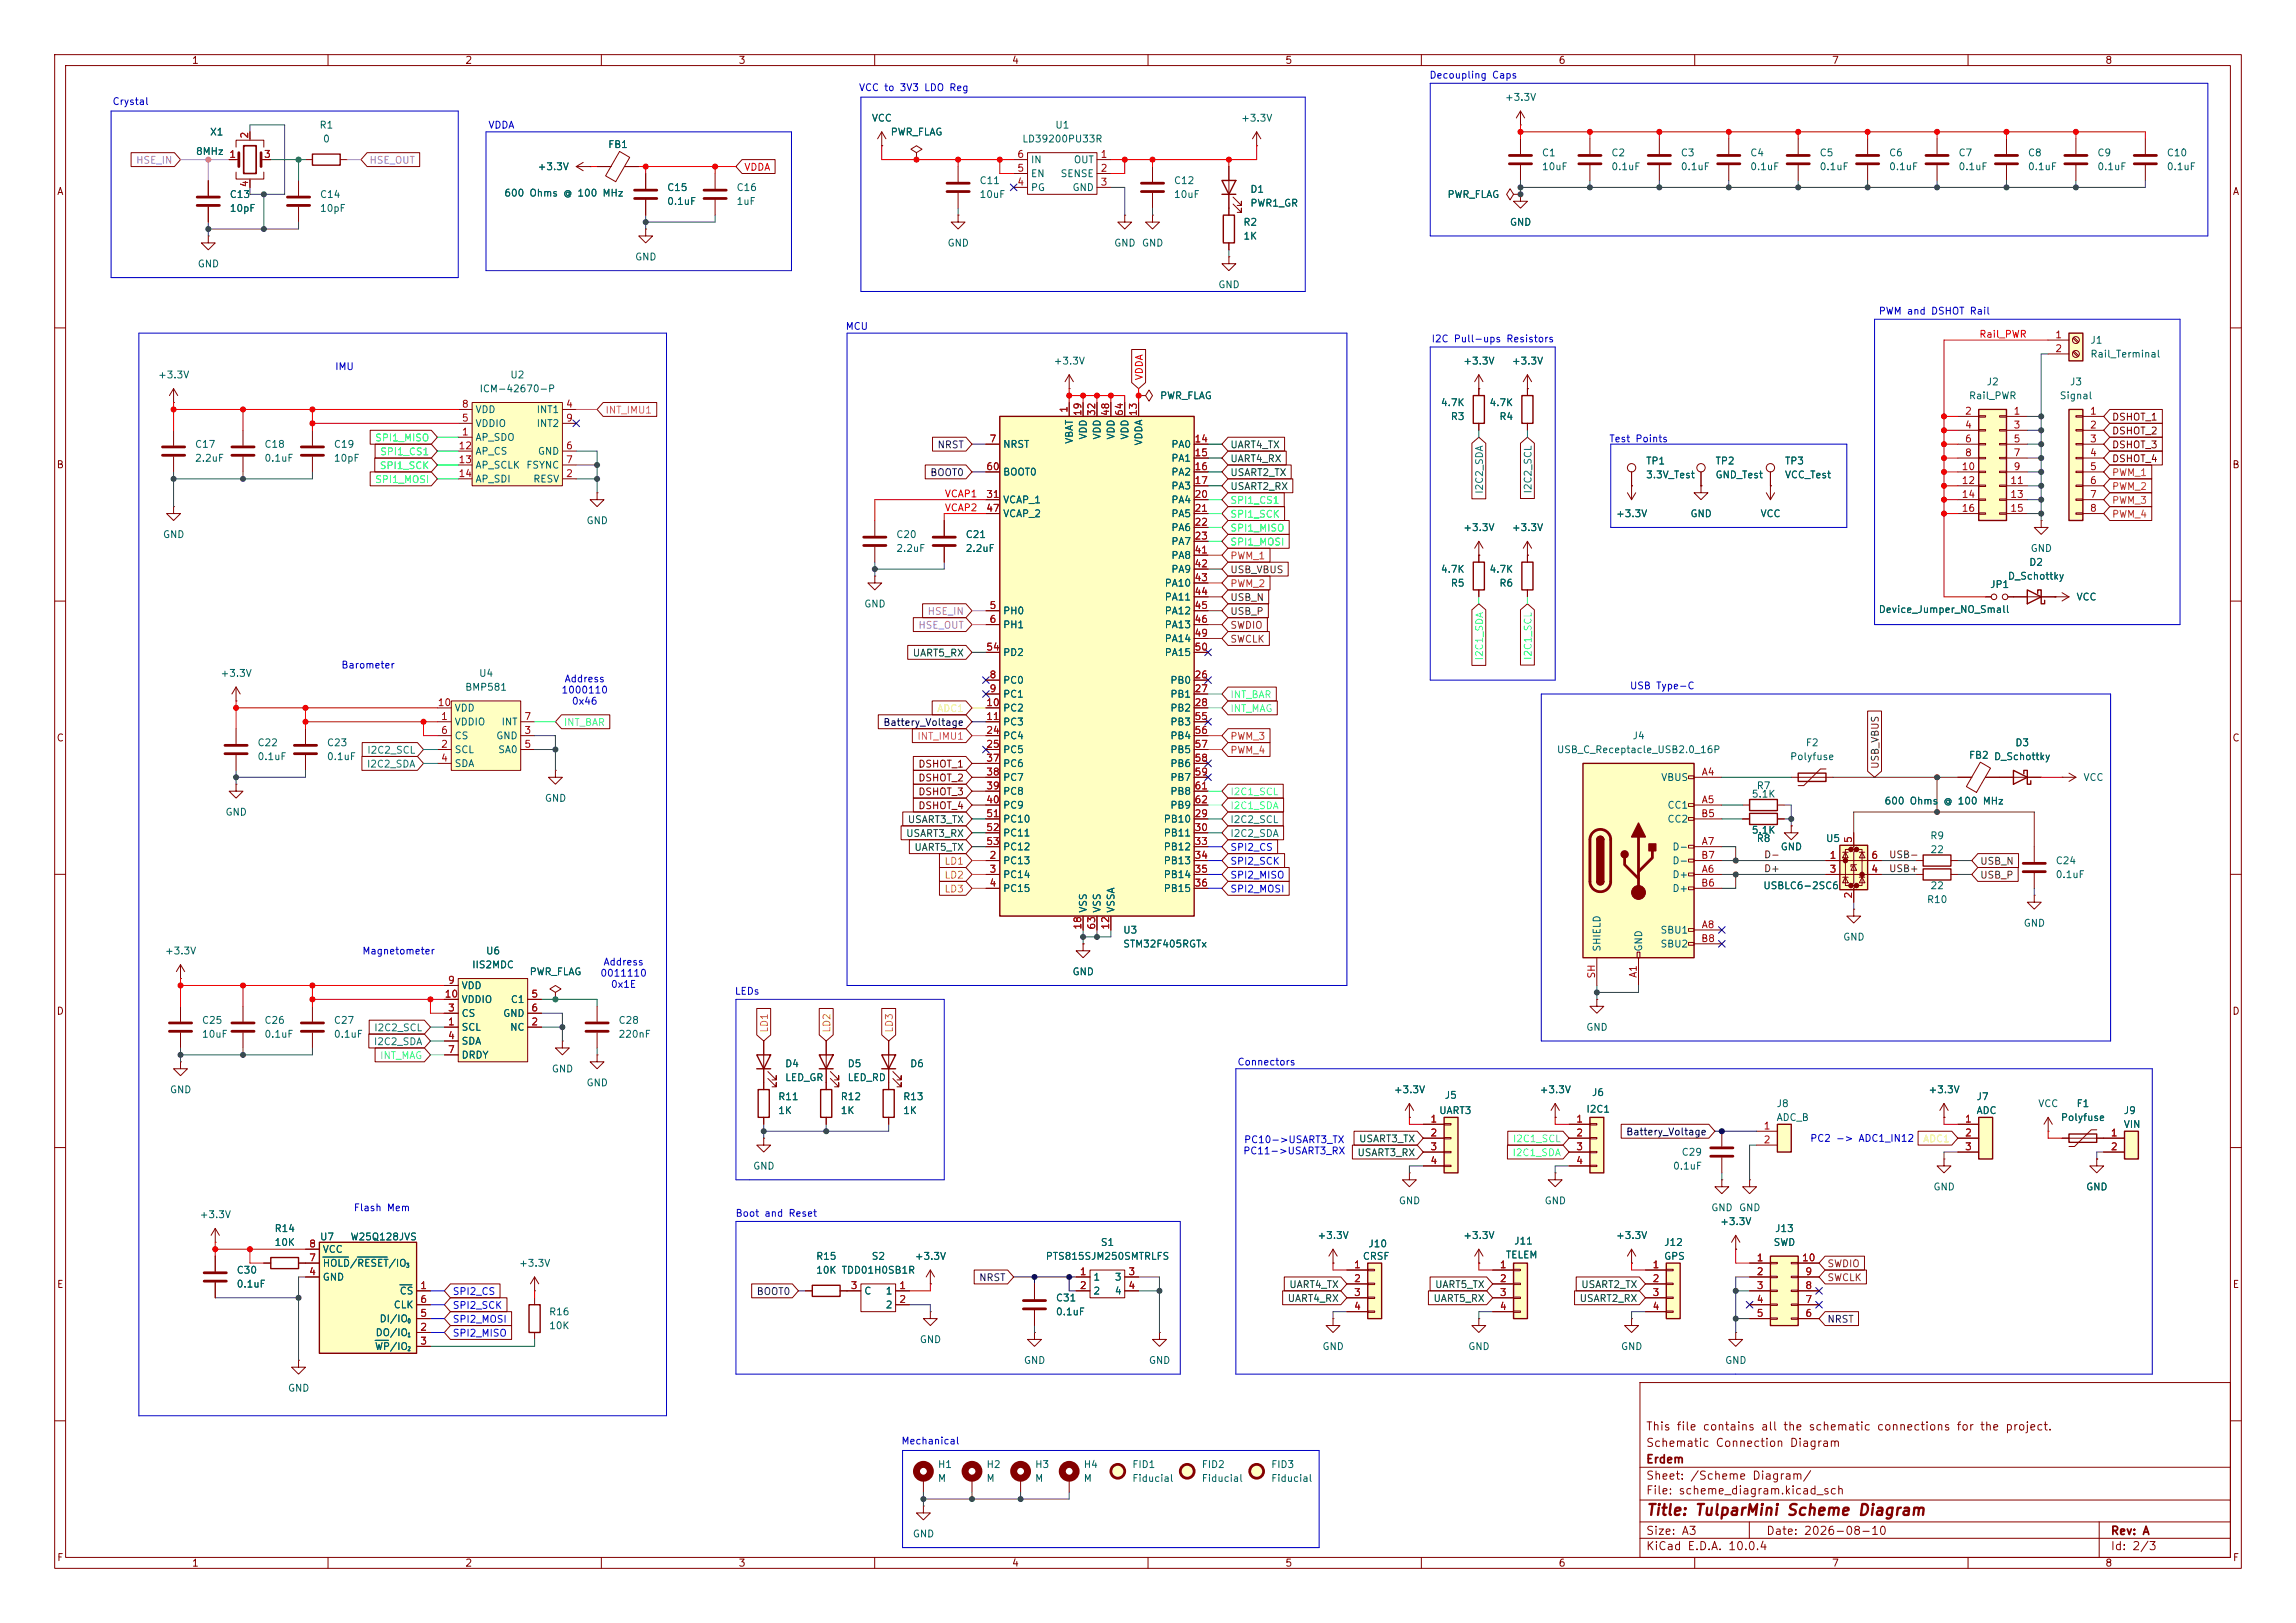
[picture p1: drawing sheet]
<svg xmlns="http://www.w3.org/2000/svg" width="420mm" height="297mm" viewBox="0 0 420 297" stroke-linecap="round" stroke-linejoin="round" font-family="sans-serif">
<defs><g id="words">
<text font-size="2" fill="#840000" x="301" y="277.8">Title: TulparMini Scheme Diagram</text>
<g font-size="1.5" fill="#840000">
<text x="301" y="262.1">This file contains all the schematic connections for the project.</text>
<text x="301" y="268.1">Erdem</text>
<text x="301" y="265.1">Schematic Connection Diagram</text>
<text x="301" y="273.8">File: scheme_diagram.kicad_sch</text>
<text x="301" y="271.1">Sheet: /Scheme Diagram/</text>
<text x="301" y="281.2">Size: A3</text>
<text x="323" y="281.2">Date: 2026-08-10</text>
<text x="386" y="281.2">Rev: A</text>
<text x="301" y="284">KiCad E.D.A. 10.0.4</text>
<text x="386" y="284">Id: 2/3</text>
</g>
<g font-size="1.3" fill="#840000">
<text x="35" y="12">1</text>
<text x="85" y="12">2</text>
<text x="135" y="12">3</text>
<text x="185" y="12">4</text>
<text x="235" y="12">5</text>
<text x="285" y="12">6</text>
<text x="335" y="12">7</text>
<text x="385" y="12">8</text>
<text x="10.3" y="36">A</text>
<text x="408.3" y="36">A</text>
<text x="10.3" y="86">B</text>
<text x="408.2" y="86">B</text>
<text x="10.3" y="136">C</text>
<text x="408.2" y="136">C</text>
<text x="10.3" y="186">D</text>
<text x="408.2" y="186">D</text>
<text x="10.3" y="236">E</text>
<text x="408.3" y="236">E</text>
<text x="10.3" y="286">F</text>
<text x="35" y="287">1</text>
<text x="85" y="287">2</text>
<text x="135" y="287">3</text>
<text x="185" y="287">4</text>
<text x="235" y="287">5</text>
<text x="285" y="287">6</text>
<text x="335" y="287">7</text>
<text x="385" y="287">8</text>
<text x="408.3" y="286">F</text>
</g>
<g font-size="1.3" fill="#0000c2">
<text x="157" y="17">VCC to 3V3 LDO Reg</text>
<text x="261.4" y="14.7">Decoupling Caps</text>
<text x="20.5" y="19.5">Crystal</text>
<text x="89.2" y="23.8">VDDA</text>
<text x="343.6" y="57.9">PWM and DSHOT Rail</text>
<text x="154.6" y="60.7">MCU</text>
<text x="261.8" y="63">I2C Pull-ups Resistors</text>
<text x="61.2" y="68">IMU</text>
<text x="294.3" y="81.2">Test Points</text>
<text x="62.3" y="122.6">Barometer</text>
<text x="103.2" y="125.2">Address</text>
<text x="102.6" y="127.2">1000110</text>
<text x="104.5" y="129.3">0x46</text>
<text x="298" y="126.5">USB Type-C</text>
<text x="66.2" y="175">Magnetometer</text>
<text x="109.7" y="179">0011110</text>
<text x="110.3" y="177">Address</text>
<text x="111.6" y="181.1">0x1E</text>
<text x="134.3" y="182.3">LEDs</text>
<text x="226.3" y="195.3">Connectors</text>
<text x="227.5" y="209.5">PC10-&gt;USART3_TX</text>
<text x="331" y="209.3">PC2 -&gt; ADC1_IN12</text>
<text x="227.3" y="211.5">PC11-&gt;USART3_RX</text>
<text x="64.6" y="222">Flash Mem</text>
<text x="134.4" y="223">Boot and Reset</text>
<text x="164.8" y="264.6">Mechanical</text>
</g>
<g font-size="1.3" fill="#006464">
<text x="58.3" y="23.8">R1</text>
<text x="159.4" y="22.6">VCC</text>
<text x="192.9" y="23.8">U1</text>
<text x="226.9" y="22.6">+3.3V</text>
<text x="275.2" y="18.8">+3.3V</text>
<text x="35.7" y="28.7">8MHz</text>
<text x="38.3" y="25.1">X1</text>
<text x="59" y="26.4">0</text>
<text x="111.1" y="27.4">FB1</text>
<text x="162.8" y="25.1">PWR_FLAG</text>
<text x="186.9" y="26.4">LD39200PU33R</text>
<text x="281.9" y="28.9">C1</text>
<text x="294.6" y="28.9">C2</text>
<text x="307.3" y="28.9">C3</text>
<text x="320" y="28.9">C4</text>
<text x="332.7" y="28.9">C5</text>
<text x="345.4" y="28.9">C6</text>
<text x="358.1" y="28.9">C7</text>
<text x="370.8" y="28.9">C8</text>
<text x="383.5" y="28.9">C9</text>
<text x="396.2" y="28.9">C10</text>
<text x="98.2" y="31.5">+3.3V</text>
<text x="121.9" y="35.3">C15</text>
<text x="134.6" y="35.3">C16</text>
<text x="179.1" y="34">C11</text>
<text x="188.5" y="35.3">PG</text>
<text x="188.5" y="32.7">EN</text>
<text x="188.5" y="30.2">IN</text>
<text x="193.9" y="32.7">SENSE</text>
<text x="196.1" y="35.3">GND</text>
<text x="196.3" y="30.2">OUT</text>
<text x="214.6" y="34">C12</text>
<text x="228.6" y="35.6">D1</text>
<text x="281.9" y="31.5">10uF</text>
<text x="294.6" y="31.5">0.1uF</text>
<text x="307.3" y="31.5">0.1uF</text>
<text x="320" y="31.5">0.1uF</text>
<text x="332.7" y="31.5">0.1uF</text>
<text x="345.4" y="31.5">0.1uF</text>
<text x="358.1" y="31.5">0.1uF</text>
<text x="370.8" y="31.5">0.1uF</text>
<text x="383.5" y="31.5">0.1uF</text>
<text x="396.2" y="31.5">0.1uF</text>
<text x="41.9" y="36.5">C13</text>
<text x="41.9" y="39.1">10pF</text>
<text x="58.4" y="36.5">C14</text>
<text x="58.4" y="39.1">10pF</text>
<text x="92.1" y="36.3">600 Ohms @ 100 MHz</text>
<text x="121.9" y="37.8">0.1uF</text>
<text x="134.6" y="37.8">1uF</text>
<text x="179.1" y="36.5">10uF</text>
<text x="214.6" y="36.5">10uF</text>
<text x="227.3" y="41.6">R2</text>
<text x="228.6" y="38.1">PWR1_GR</text>
<text x="264.7" y="36.5">PWR_FLAG</text>
<text x="276.1" y="41.6">GND</text>
<text x="116.1" y="48">GND</text>
<text x="173.2" y="45.4">GND</text>
<text x="203.7" y="45.4">GND</text>
<text x="208.8" y="45.4">GND</text>
<text x="227.3" y="44.2">1K</text>
<text x="36.1" y="49.2">GND</text>
<text x="222.8" y="53">GND</text>
<text x="382.3" y="63.2">J1</text>
<text x="382.3" y="65.7">Rail_Terminal</text>
<text x="28.8" y="69.6">+3.3V</text>
<text x="93.2" y="69.6">U2</text>
<text x="192.6" y="67">+3.3V</text>
<text x="267.6" y="67">+3.3V</text>
<text x="276.5" y="67">+3.3V</text>
<text x="363.3" y="70.8">J2</text>
<text x="378.5" y="70.8">J3</text>
<text x="86.9" y="75.9">VDD</text>
<text x="87.6" y="72.1">ICM-42670-P</text>
<text x="98" y="75.9">INT1</text>
<text x="212.1" y="73.4">PWR_FLAG</text>
<text x="263.5" y="74.6">4.7K</text>
<text x="265.3" y="77.2">R3</text>
<text x="272.4" y="74.6">4.7K</text>
<text x="274.2" y="77.2">R4</text>
<text x="360.1" y="73.4">Rail_PWR</text>
<text x="376.7" y="73.4">Signal</text>
<text x="35.6" y="82.3">C17</text>
<text x="48.3" y="82.3">C18</text>
<text x="61" y="82.3">C19</text>
<text x="86.9" y="81">AP_SDO</text>
<text x="86.9" y="78.4">VDDIO</text>
<text x="86.9" y="83.5">AP_CS</text>
<text x="98" y="78.4">INT2</text>
<text x="98.3" y="83.5">GND</text>
<text x="183.4" y="82.3">NRST</text>
<text x="196.6" y="81.3" transform="rotate(-90 196.6 81.3)">VBAT</text>
<text x="199.1" y="80.5" transform="rotate(-90 199.1 80.5)">VDD</text>
<text x="201.6" y="80.5" transform="rotate(-90 201.6 80.5)">VDD</text>
<text x="204.2" y="80.5" transform="rotate(-90 204.2 80.5)">VDD</text>
<text x="206.7" y="80.5" transform="rotate(-90 206.7 80.5)">VDD</text>
<text x="209.3" y="81.6" transform="rotate(-90 209.3 81.6)">VDDA</text>
<text x="214.2" y="82.3">PA0</text>
<text x="35.6" y="84.8">2.2uF</text>
<text x="48.3" y="84.8">0.1uF</text>
<text x="61" y="84.8">10pF</text>
<text x="86.9" y="86.1">AP_SCLK</text>
<text x="86.9" y="88.6">AP_SDI</text>
<text x="96.2" y="86.1">FSYNC</text>
<text x="97.4" y="88.6">RESV</text>
<text x="183.4" y="87.3">BOOT0</text>
<text x="214.2" y="84.8">PA1</text>
<text x="214.2" y="87.3">PA2</text>
<text x="214.2" y="89.9">PA3</text>
<text x="301" y="85.3">TP1</text>
<text x="301" y="87.8">3.3V_Test</text>
<text x="313.7" y="85.3">TP2</text>
<text x="313.7" y="87.8">GND_Test</text>
<text x="326.4" y="85.3">TP3</text>
<text x="326.4" y="87.8">VCC_Test</text>
<text x="183.4" y="92.4">VCAP_1</text>
<text x="183.4" y="95">VCAP_2</text>
<text x="214.2" y="92.4">PA4</text>
<text x="214.2" y="95">PA5</text>
<text x="295.5" y="95">+3.3V</text>
<text x="309.1" y="95">GND</text>
<text x="321.9" y="95">VCC</text>
<text x="29.7" y="98.8">GND</text>
<text x="107.2" y="96.2">GND</text>
<text x="163.8" y="98.8">C20</text>
<text x="163.8" y="101.3">2.2uF</text>
<text x="176.5" y="98.8">C21</text>
<text x="176.5" y="101.3">2.2uF</text>
<text x="214.2" y="97.5">PA6</text>
<text x="214.2" y="100">PA7</text>
<text x="267.6" y="97.5">+3.3V</text>
<text x="276.5" y="97.5">+3.3V</text>
<text x="371.3" y="101.3">GND</text>
<text x="213" y="107.7">PA10</text>
<text x="214.2" y="102.6">PA8</text>
<text x="214.2" y="105.1">PA9</text>
<text x="263.5" y="105.1">4.7K</text>
<text x="265.3" y="107.7">R5</text>
<text x="272.4" y="105.1">4.7K</text>
<text x="274.2" y="107.7">R6</text>
<text x="363.9" y="107.9">JP1</text>
<text x="367.2" y="106.4">D_Schottky</text>
<text x="371.1" y="103.8">D2</text>
<text x="158" y="111.5">GND</text>
<text x="183.4" y="112.7">PH0</text>
<text x="213" y="110.2">PA11</text>
<text x="213" y="112.7">PA12</text>
<text x="343.6" y="112.5">Device_Jumper_NO_Small</text>
<text x="379.7" y="110.2">VCC</text>
<text x="183.4" y="115.3">PH1</text>
<text x="213" y="115.3">PA13</text>
<text x="213" y="117.8">PA14</text>
<text x="40.2" y="124.2">+3.3V</text>
<text x="87.5" y="124.2">U4</text>
<text x="183.4" y="125.4">PC0</text>
<text x="183.4" y="120.4">PD2</text>
<text x="213" y="120.4">PA15</text>
<text x="214" y="125.4">PB0</text>
<text x="83.1" y="130.5">VDD</text>
<text x="85" y="126.7">BMP581</text>
<text x="183.4" y="128">PC1</text>
<text x="183.4" y="130.5">PC2</text>
<text x="214" y="128">PB1</text>
<text x="214" y="130.5">PB2</text>
<text x="47" y="136.9">C22</text>
<text x="59.7" y="136.9">C23</text>
<text x="83.1" y="133.1">VDDIO</text>
<text x="83.1" y="135.6">CS</text>
<text x="90.7" y="135.6">GND</text>
<text x="91.6" y="133.1">INT</text>
<text x="183.4" y="133.1">PC3</text>
<text x="183.4" y="135.6">PC4</text>
<text x="214" y="133.1">PB3</text>
<text x="214" y="135.6">PB4</text>
<text x="298.5" y="135.6">J4</text>
<text x="330.2" y="136.9">F2</text>
<text x="368.5" y="136.9">D3</text>
<text x="47" y="139.4">0.1uF</text>
<text x="59.7" y="139.4">0.1uF</text>
<text x="83.1" y="138.1">SCL</text>
<text x="83.1" y="140.7">SDA</text>
<text x="91" y="138.1">SA0</text>
<text x="183.4" y="138.1">PC5</text>
<text x="183.4" y="140.7">PC6</text>
<text x="183.4" y="143.2">PC7</text>
<text x="214" y="138.1">PB5</text>
<text x="214" y="140.7">PB6</text>
<text x="214" y="143.2">PB7</text>
<text x="284.7" y="138.1">USB_C_Receptacle_USB2.0_16P</text>
<text x="303.8" y="143.2">VBUS</text>
<text x="327.3" y="139.4">Polyfuse</text>
<text x="360.1" y="139.1">FB2 D_Schottky</text>
<text x="381" y="143.2">VCC</text>
<text x="41.1" y="149.6">GND</text>
<text x="99.6" y="147">GND</text>
<text x="183.4" y="145.8">PC8</text>
<text x="183.4" y="148.3">PC9</text>
<text x="214" y="145.8">PB8</text>
<text x="214" y="148.3">PB9</text>
<text x="304.9" y="148.3">CC1</text>
<text x="320.3" y="146.3">5.1K</text>
<text x="321.2" y="144.7">R7</text>
<text x="344.6" y="147.5">600 Ohms</text>
<text x="355.4" y="147.5">@ 100 MHz</text>
<text x="183.4" y="150.8">PC10</text>
<text x="183.4" y="153.4">PC11</text>
<text x="183.4" y="155.9">PC12</text>
<text x="212.8" y="150.8">PB10</text>
<text x="212.8" y="153.4">PB11</text>
<text x="212.8" y="155.9">PB12</text>
<text x="304.9" y="150.8">CC2</text>
<text x="305.8" y="155.9">D-</text>
<text x="320.3" y="152.9">5.1K</text>
<text x="321.2" y="154.4">R8</text>
<text x="325.6" y="155.9">GND</text>
<text x="333.9" y="154.4">U5</text>
<text x="353" y="153.9">R9</text>
<text x="183.4" y="158.5">PC13</text>
<text x="183.4" y="161">PC14</text>
<text x="212.8" y="158.5">PB13</text>
<text x="212.8" y="161">PB14</text>
<text x="305.8" y="161">D+</text>
<text x="305.8" y="158.5">D-</text>
<text x="353" y="156.4">22</text>
<text x="375.9" y="158.5">C24</text>
<text x="375.9" y="161">0.1uF</text>
<text x="183.4" y="163.5">PC15</text>
<text x="199.1" y="167.1" transform="rotate(-90 199.1 167.1)">VSS</text>
<text x="201.6" y="167.1" transform="rotate(-90 201.6 167.1)">VSS</text>
<text x="204.2" y="167.1" transform="rotate(-90 204.2 167.1)">VSSA</text>
<text x="212.8" y="163.5">PB15</text>
<text x="305.8" y="163.5">D+</text>
<text x="322.4" y="163">USBLC6-2SC6</text>
<text x="352.4" y="165.6">R10</text>
<text x="353" y="163">22</text>
<text x="205.4" y="173.7">STM32F405RGTx</text>
<text x="205.4" y="171.2">U3</text>
<text x="303.6" y="171.2">SBU1</text>
<text x="303.6" y="173.7">SBU2</text>
<text x="337.1" y="172.4">GND</text>
<text x="370.1" y="169.9">GND</text>
<text x="30.1" y="175">+3.3V</text>
<text x="86.3" y="177.5">IIS2MDC</text>
<text x="88.8" y="175">U6</text>
<text x="96.8" y="178.8">PWR_FLAG</text>
<text x="196.1" y="178.8">GND</text>
<text x="293.1" y="174.2" transform="rotate(-90 293.1 174.2)">SHIELD</text>
<text x="300.7" y="174.2" transform="rotate(-90 300.7 174.2)">GND</text>
<text x="84.3" y="181.3">VDD</text>
<text x="84.3" y="183.9">VDDIO</text>
<text x="93.3" y="183.9">C1</text>
<text x="36.8" y="187.7">C25</text>
<text x="36.8" y="190.2">10uF</text>
<text x="48.3" y="187.7">C26</text>
<text x="48.3" y="190.2">0.1uF</text>
<text x="61" y="187.7">C27</text>
<text x="61" y="190.2">0.1uF</text>
<text x="84.3" y="188.9">SCL</text>
<text x="84.3" y="186.4">CS</text>
<text x="84.3" y="191.5">SDA</text>
<text x="91.9" y="186.4">GND</text>
<text x="93.2" y="188.9">NC</text>
<text x="113" y="190.2">220nF</text>
<text x="113" y="187.7">C28</text>
<text x="290.1" y="188.9">GND</text>
<text x="84.3" y="194">DRDY</text>
<text x="100.8" y="196.6">GND</text>
<text x="143.5" y="195.6">D4</text>
<text x="154.9" y="195.6">D5</text>
<text x="166.4" y="195.6">D6</text>
<text x="31" y="200.4">GND</text>
<text x="107.2" y="199.1">GND</text>
<text x="142.2" y="201.6">R11</text>
<text x="143.5" y="198.1">LED_GR</text>
<text x="153.7" y="201.6">R12</text>
<text x="154.9" y="198.1">LED_RD</text>
<text x="165.1" y="201.6">R13</text>
<text x="254.9" y="200.4">+3.3V</text>
<text x="264.2" y="201.4">J5</text>
<text x="281.5" y="200.4">+3.3V</text>
<text x="290.1" y="203.9">I2C1</text>
<text x="291.1" y="200.9">J6</text>
<text x="324.9" y="202.9">J8</text>
<text x="352.7" y="200.4">+3.3V</text>
<text x="361.5" y="201.6">J7</text>
<text x="372.7" y="202.9">VCC</text>
<text x="379.7" y="202.9">F1</text>
<text x="142.2" y="204.2">1K</text>
<text x="153.7" y="204.2">1K</text>
<text x="165.1" y="204.2">1K</text>
<text x="263.2" y="204.2">UART3</text>
<text x="324.9" y="205.4">ADC_B</text>
<text x="361.5" y="204.2">ADC</text>
<text x="376.9" y="205.4">Polyfuse</text>
<text x="388.4" y="204.2">J9</text>
<text x="388.4" y="206.7">VIN</text>
<text x="137.7" y="214.3">GND</text>
<text x="305.9" y="214.3">0.1uF</text>
<text x="307.5" y="211.8">C29</text>
<text x="255.8" y="220.7">GND</text>
<text x="282.4" y="220.7">GND</text>
<text x="312.9" y="222">GND</text>
<text x="318" y="222">GND</text>
<text x="353.6" y="218.1">GND</text>
<text x="381.5" y="218.1">GND</text>
<text x="36.4" y="223.2">+3.3V</text>
<text x="50.1" y="225.8">R14</text>
<text x="58.4" y="227.3">U7</text>
<text x="64" y="227.3">W25Q128JVS</text>
<text x="240.9" y="227">+3.3V</text>
<text x="267.6" y="227">+3.3V</text>
<text x="295.5" y="227">+3.3V</text>
<text x="314.6" y="224.5">+3.3V</text>
<text x="324.6" y="225.8">J13</text>
<text x="43.2" y="233.4">C30</text>
<text x="50.1" y="228.3">10K</text>
<text x="58.9" y="232.1">HOLD/RESET/IO</text>
<text x="58.9" y="229.6">VCC</text>
<text x="94.8" y="232.1">+3.3V</text>
<text x="149.2" y="230.8">R15</text>
<text x="149.2" y="233.4">10K TDD01H0SB1R</text>
<text x="159.3" y="230.8">S2</text>
<text x="167.2" y="230.8">+3.3V</text>
<text x="191.2" y="230.8">PTS815SJM250SMTRLFS</text>
<text x="201.3" y="228.3">S1</text>
<text x="249.2" y="230.8">CRSF</text>
<text x="250.2" y="228.6">J10</text>
<text x="275.3" y="230.6">TELEM</text>
<text x="276.9" y="228">J11</text>
<text x="304.3" y="230.8">GPS</text>
<text x="304.3" y="228.3">J12</text>
<text x="324.3" y="228.3">SWD</text>
<text x="43.2" y="235.9">0.1uF</text>
<text x="58.9" y="234.7">GND</text>
<text x="71.9" y="239.7">CLK</text>
<text x="73" y="237.2">CS</text>
<text x="158" y="237.2">C</text>
<text x="161.9" y="237.2">1</text>
<text x="161.9" y="239.7">2</text>
<text x="193" y="238.5">C31</text>
<text x="199.9" y="234.7">1</text>
<text x="199.9" y="237.2">2</text>
<text x="203.8" y="234.7">3</text>
<text x="203.8" y="237.2">4</text>
<text x="68.6" y="244.8">DO/IO</text>
<text x="69.3" y="242.3">DI/IO</text>
<text x="100.3" y="241">R16</text>
<text x="100.3" y="243.5">10K</text>
<text x="193" y="241">0.1uF</text>
<text x="68.5" y="247.4">WP/IO</text>
<text x="168.1" y="246.1">GND</text>
<text x="187.2" y="249.9">GND</text>
<text x="210.1" y="249.9">GND</text>
<text x="241.8" y="247.4">GND</text>
<text x="268.5" y="247.4">GND</text>
<text x="296.4" y="247.4">GND</text>
<text x="315.5" y="249.9">GND</text>
<text x="52.6" y="255">GND</text>
<text x="171.5" y="268.9">H1</text>
<text x="180.3" y="268.9">H2</text>
<text x="189.2" y="268.9">H3</text>
<text x="198.1" y="268.9">H4</text>
<text x="207" y="268.9">FID1</text>
<text x="219.7" y="268.9">FID2</text>
<text x="232.4" y="268.9">FID3</text>
<text x="171.5" y="271.5">M</text>
<text x="180.3" y="271.5">M</text>
<text x="189.2" y="271.5">M</text>
<text x="198.1" y="271.5">M</text>
<text x="207" y="271.5">Fiducial</text>
<text x="219.7" y="271.5">Fiducial</text>
<text x="232.4" y="271.5">Fiducial</text>
<text x="166.9" y="281.6">GND</text>
</g>
<g font-size="1.3" fill="#a90000">
<text x="41.8" y="29.2">1</text>
<text x="45.7" y="25.5" transform="rotate(-90 45.7 25.5)">2</text>
<text x="48.2" y="29.2">3</text>
<text x="186" y="29.2">6</text>
<text x="201.2" y="29.2">1</text>
<text x="45.7" y="34.4" transform="rotate(-90 45.7 34.4)">4</text>
<text x="186" y="34.3">4</text>
<text x="186" y="31.7">5</text>
<text x="201.2" y="31.7">2</text>
<text x="201.2" y="34.3">3</text>
<text x="375.8" y="62.2">1</text>
<text x="375.8" y="64.7">2</text>
<text x="84.4" y="77.4">5</text>
<text x="84.4" y="74.9">8</text>
<text x="103.4" y="74.9">4</text>
<text x="103.4" y="77.4">9</text>
<text x="195.6" y="75.6" transform="rotate(-90 195.6 75.6)">1</text>
<text x="198.1" y="76.2" transform="rotate(-90 198.1 76.2)">19</text>
<text x="200.6" y="76.2" transform="rotate(-90 200.6 76.2)">32</text>
<text x="203.2" y="76.2" transform="rotate(-90 203.2 76.2)">48</text>
<text x="205.7" y="76.2" transform="rotate(-90 205.7 76.2)">64</text>
<text x="208.3" y="76.2" transform="rotate(-90 208.3 76.2)">13</text>
<text x="359.3" y="76.2">2</text>
<text x="368.2" y="76.2">1</text>
<text x="382.2" y="76.2">1</text>
<text x="83.8" y="82.5">12</text>
<text x="84.4" y="80">1</text>
<text x="103.4" y="82.5">6</text>
<text x="180.9" y="81.3">7</text>
<text x="218.4" y="81.3">14</text>
<text x="218.4" y="83.8">15</text>
<text x="359.3" y="78.7">4</text>
<text x="359.3" y="81.3">6</text>
<text x="359.3" y="83.8">8</text>
<text x="368.2" y="78.7">3</text>
<text x="368.2" y="81.3">5</text>
<text x="368.2" y="83.8">7</text>
<text x="382.2" y="78.7">2</text>
<text x="382.2" y="81.3">3</text>
<text x="382.2" y="83.8">4</text>
<text x="83.8" y="85.1">13</text>
<text x="83.8" y="87.6">14</text>
<text x="103.4" y="87.6">2</text>
<text x="103.4" y="85.1">7</text>
<text x="180.3" y="86.3">60</text>
<text x="218.4" y="86.3">16</text>
<text x="218.4" y="88.9">17</text>
<text x="358.7" y="86.3">10</text>
<text x="358.7" y="88.9">12</text>
<text x="367.6" y="88.9">11</text>
<text x="368.2" y="86.3">9</text>
<text x="382.2" y="86.3">5</text>
<text x="382.2" y="88.9">6</text>
<text x="180.3" y="91.4">31</text>
<text x="180.3" y="94">47</text>
<text x="218.4" y="91.4">20</text>
<text x="218.4" y="94">21</text>
<text x="358.7" y="91.4">14</text>
<text x="358.7" y="94">16</text>
<text x="367.6" y="91.4">13</text>
<text x="367.6" y="94">15</text>
<text x="382.2" y="91.4">7</text>
<text x="382.2" y="94">8</text>
<text x="218.4" y="96.5">22</text>
<text x="218.4" y="99">23</text>
<text x="218.4" y="101.6">41</text>
<text x="218.4" y="104.1">42</text>
<text x="218.4" y="106.7">43</text>
<text x="180.9" y="111.7">5</text>
<text x="218.4" y="109.2">44</text>
<text x="218.4" y="111.7">45</text>
<text x="180.3" y="119.4">54</text>
<text x="180.9" y="114.3">6</text>
<text x="218.4" y="114.3">46</text>
<text x="218.4" y="116.8">49</text>
<text x="218.4" y="119.4">50</text>
<text x="180.9" y="124.4">8</text>
<text x="218.4" y="124.4">26</text>
<text x="80" y="129.5">10</text>
<text x="180.3" y="129.5">10</text>
<text x="180.9" y="127">9</text>
<text x="218.4" y="127">27</text>
<text x="218.4" y="129.5">28</text>
<text x="80.6" y="132.1">1</text>
<text x="80.6" y="137.1">2</text>
<text x="80.6" y="134.6">6</text>
<text x="95.8" y="134.6">3</text>
<text x="95.8" y="137.1">5</text>
<text x="95.8" y="132.1">7</text>
<text x="180.3" y="132.1">11</text>
<text x="180.3" y="134.6">24</text>
<text x="180.3" y="137.1">25</text>
<text x="218.4" y="132.1">55</text>
<text x="218.4" y="134.6">56</text>
<text x="218.4" y="137.1">57</text>
<text x="80.6" y="139.7">4</text>
<text x="180.3" y="139.7">37</text>
<text x="180.3" y="142.2">38</text>
<text x="218.4" y="139.7">58</text>
<text x="218.4" y="142.2">59</text>
<text x="311.2" y="142.2">A4</text>
<text x="180.3" y="144.8">39</text>
<text x="180.3" y="147.3">40</text>
<text x="180.3" y="149.8">51</text>
<text x="218.4" y="149.8">29</text>
<text x="218.4" y="144.8">61</text>
<text x="218.4" y="147.3">62</text>
<text x="311.1" y="149.8">B5</text>
<text x="311.2" y="147.3">A5</text>
<text x="180.3" y="152.4">52</text>
<text x="180.3" y="154.9">53</text>
<text x="218.4" y="152.4">30</text>
<text x="218.4" y="154.9">33</text>
<text x="311.2" y="154.9">A7</text>
<text x="339.1" y="154.4" transform="rotate(-90 339.1 154.4)">5</text>
<text x="180.9" y="157.5">2</text>
<text x="180.9" y="160">3</text>
<text x="218.4" y="157.5">34</text>
<text x="218.4" y="160">35</text>
<text x="311.1" y="157.5">B7</text>
<text x="311.2" y="160">A6</text>
<text x="334.6" y="157.5">1</text>
<text x="334.6" y="160">3</text>
<text x="342.2" y="160">4</text>
<text x="342.2" y="157.5">6</text>
<text x="180.9" y="162.5">4</text>
<text x="218.4" y="162.5">36</text>
<text x="311.1" y="162.5">B6</text>
<text x="339.1" y="164.5" transform="rotate(-90 339.1 164.5)">2</text>
<text x="198.1" y="170.2" transform="rotate(-90 198.1 170.2)">18</text>
<text x="200.6" y="170.2" transform="rotate(-90 200.6 170.2)">63</text>
<text x="203.2" y="170.2" transform="rotate(-90 203.2 170.2)">12</text>
<text x="311.1" y="172.7">B8</text>
<text x="311.2" y="170.2">A8</text>
<text x="292.1" y="179.2" transform="rotate(-90 292.1 179.2)">SH</text>
<text x="299.7" y="179.1" transform="rotate(-90 299.7 179.1)">A1</text>
<text x="81.2" y="182.9">10</text>
<text x="81.8" y="185.4">3</text>
<text x="81.8" y="180.3">9</text>
<text x="97.1" y="182.9">5</text>
<text x="97.1" y="185.4">6</text>
<text x="81.8" y="187.9">1</text>
<text x="81.8" y="190.5">4</text>
<text x="97.1" y="187.9">2</text>
<text x="81.8" y="193">7</text>
<text x="261.5" y="205.7">1</text>
<text x="261.5" y="208.3">2</text>
<text x="288.2" y="205.7">1</text>
<text x="288.2" y="208.3">2</text>
<text x="322.5" y="207">1</text>
<text x="322.5" y="209.5">2</text>
<text x="359.3" y="205.7">1</text>
<text x="359.3" y="208.3">2</text>
<text x="386" y="208.3">1</text>
<text x="261.5" y="210.8">3</text>
<text x="261.5" y="213.3">4</text>
<text x="288.2" y="210.8">3</text>
<text x="288.2" y="213.3">4</text>
<text x="359.3" y="210.8">3</text>
<text x="386" y="210.8">2</text>
<text x="56.4" y="233.7">4</text>
<text x="56.4" y="231.1">7</text>
<text x="56.4" y="228.6">8</text>
<text x="197.4" y="233.7">1</text>
<text x="206.3" y="233.7">3</text>
<text x="247.6" y="232.4">1</text>
<text x="274.2" y="232.4">1</text>
<text x="302.2" y="232.4">1</text>
<text x="321.2" y="231.1">1</text>
<text x="321.2" y="233.7">2</text>
<text x="329.5" y="231.1">10</text>
<text x="330.1" y="233.7">9</text>
<text x="76.8" y="236.2">1</text>
<text x="76.8" y="238.7">6</text>
<text x="155.5" y="236.2">3</text>
<text x="164.4" y="236.2">1</text>
<text x="164.4" y="238.7">2</text>
<text x="197.4" y="236.2">2</text>
<text x="206.3" y="236.2">4</text>
<text x="247.6" y="234.9">2</text>
<text x="247.6" y="237.5">3</text>
<text x="274.2" y="234.9">2</text>
<text x="274.2" y="237.5">3</text>
<text x="302.2" y="234.9">2</text>
<text x="302.2" y="237.5">3</text>
<text x="321.2" y="236.2">3</text>
<text x="321.2" y="238.7">4</text>
<text x="330.1" y="238.7">7</text>
<text x="330.1" y="236.2">8</text>
<text x="76.8" y="243.8">2</text>
<text x="76.8" y="241.3">5</text>
<text x="247.6" y="240">4</text>
<text x="274.2" y="240">4</text>
<text x="302.2" y="240">4</text>
<text x="321.2" y="241.3">5</text>
<text x="330.1" y="241.3">6</text>
<text x="76.8" y="246.4">3</text>
</g>
<g font-size="1.3" fill="#f0f">
<text x="24.8" y="30.3">HSE_IN</text>
<text x="67.5" y="30.3">HSE_OUT</text>
<text x="169.6" y="112.8">HSE_IN</text>
<text x="167.9" y="115.4">HSE_OUT</text>
</g>
<g font-size="1.3" fill="#f00">
<text x="136" y="31.5">VDDA</text>
<text x="361.9" y="62.1">Rail_PWR</text>
<text x="209.3" y="69.7" transform="rotate(-90 209.3 69.7)">VDDA</text>
<text x="172.7" y="93.9">VCAP2</text>
<text x="172.7" y="91.3">VCAP1</text>
</g>
<g font-size="1.3" fill="#ff5763">
<text x="110.6" y="76">INT_IMU1</text>
<text x="167.7" y="135.7">INT_IMU1</text>
</g>
<g font-size="1.3" fill="#480000">
<text x="386.2" y="77.3">DSHOT_1</text>
<text x="386.2" y="82.3">DSHOT_3</text>
<text x="386.2" y="79.8">DSHOT_2</text>
<text x="386.2" y="84.9">DSHOT_4</text>
<text x="167.9" y="143.3">DSHOT_2</text>
<text x="167.9" y="140.8">DSHOT_1</text>
<text x="167.9" y="148.4">DSHOT_4</text>
<text x="167.9" y="145.8">DSHOT_3</text>
</g>
<g font-size="1.3" fill="#0f0">
<text x="68.5" y="81.1">SPI1_MISO</text>
<text x="69.4" y="83.6">SPI1_CS1</text>
<text x="68.5" y="88.7">SPI1_MOSI</text>
<text x="69.4" y="86.2">SPI1_SCK</text>
<text x="224.9" y="92.5">SPI1_CS1</text>
<text x="224.9" y="95">SPI1_SCK</text>
<text x="224.9" y="97.6">SPI1_MISO</text>
<text x="224.9" y="100.1">SPI1_MOSI</text>
</g>
<g font-size="1.3" fill="#480048">
<text x="171.4" y="82.3">NRST</text>
<text x="170.1" y="87.4">BOOT0</text>
<text x="138.3" y="237.3">BOOT0</text>
<text x="179" y="234.7">NRST</text>
<text x="334.2" y="242.4">NRST</text>
</g>
<g font-size="1.3" fill="#004800">
<text x="224.9" y="82.3">UART4_TX</text>
<text x="224.9" y="90">USART2_RX</text>
<text x="224.9" y="87.4">USART2_TX</text>
<text x="224.9" y="84.9">UART4_RX</text>
<text x="166.9" y="120.4">UART5_RX</text>
<text x="165.6" y="153.5">USART3_RX</text>
<text x="165.9" y="150.9">USART3_TX</text>
<text x="167.2" y="156">UART5_TX</text>
<text x="248.5" y="209.3">USART3_TX</text>
<text x="248.2" y="211.9">USART3_RX</text>
<text x="235.4" y="238.6">UART4_RX</text>
<text x="235.7" y="236">UART4_TX</text>
<text x="262.1" y="238.6">UART5_RX</text>
<text x="262.4" y="236">UART5_TX</text>
<text x="288.8" y="238.6">USART2_RX</text>
<text x="289.1" y="236">USART2_TX</text>
</g>
<g font-size="1.3" fill="#c60">
<text x="386.2" y="87.4">PWM_1</text>
<text x="386.2" y="90">PWM_2</text>
<text x="386.2" y="92.5">PWM_3</text>
<text x="386.2" y="95">PWM_4</text>
<text x="224.9" y="102.7">PWM_1</text>
<text x="224.9" y="107.7">PWM_2</text>
<text x="224.9" y="135.7">PWM_3</text>
<text x="224.9" y="138.2">PWM_4</text>
</g>
<g font-size="1.3" fill="#008484">
<text x="271.6" y="90.5" transform="rotate(-90 271.6 90.5)">I2C2_SDA</text>
<text x="280.5" y="90.4" transform="rotate(-90 280.5 90.4)">I2C2_SCL</text>
<text x="67" y="140.8">I2C2_SDA</text>
<text x="67.1" y="138.2">I2C2_SCL</text>
<text x="224.9" y="150.9">I2C2_SCL</text>
<text x="224.9" y="153.5">I2C2_SDA</text>
<text x="68.3" y="191.6">I2C2_SDA</text>
<text x="68.3" y="189">I2C2_SCL</text>
</g>
<g font-size="1.3" fill="#484800">
<text x="224.9" y="105.2">USB_VBUS</text>
<text x="224.9" y="110.3">USB_N</text>
<text x="224.9" y="112.8">USB_P</text>
<text x="344" y="140.8" transform="rotate(-90 344 140.8)">USB_VBUS</text>
<text x="322.6" y="157.4">D-</text>
<text x="322.6" y="159.9">D+</text>
<text x="345.4" y="159.9">USB+</text>
<text x="345.4" y="157.4">USB-</text>
<text x="362.1" y="158.5">USB_N</text>
<text x="362.1" y="161.1">USB_P</text>
</g>
<g font-size="1.3" fill="#843520">
<text x="224.9" y="115.4">SWDIO</text>
<text x="224.9" y="117.9">SWCLK</text>
<text x="334.2" y="232.2">SWDIO</text>
<text x="334.2" y="234.7">SWCLK</text>
</g>
<g font-size="1.3" fill="#0ff">
<text x="271.6" y="121" transform="rotate(-90 271.6 121)">I2C1_SDA</text>
<text x="280.5" y="120.9" transform="rotate(-90 280.5 120.9)">I2C1_SCL</text>
<text x="224.9" y="145.8">I2C1_SCL</text>
<text x="224.9" y="148.4">I2C1_SDA</text>
<text x="276.6" y="209.3">I2C1_SCL</text>
<text x="276.6" y="211.9">I2C1_SDA</text>
</g>
<g font-size="1.3" fill="#fff82f">
<text x="171.3" y="130.6">ADC1</text>
<text x="351.7" y="209.3">ADC1</text>
</g>
<g font-size="1.3" fill="#53ff93">
<text x="224.9" y="128.1">INT_BAR</text>
<text x="224.9" y="130.6">INT_MAG</text>
<text x="103" y="133.1">INT_BAR</text>
<text x="69.4" y="194.1">INT_MAG</text>
</g>
<g font-size="1.3" fill="#000048">
<text x="161.5" y="133.1">Battery_Voltage</text>
<text x="297.4" y="208.1">Battery_Voltage</text>
</g>
<g font-size="1.3" fill="#f90">
<text x="172.7" y="161.1">LD2</text>
<text x="172.7" y="158.5">LD1</text>
<text x="172.7" y="163.6">LD3</text>
<text x="140.8" y="189.1" transform="rotate(-90 140.8 189.1)">LD1</text>
<text x="152.2" y="189.1" transform="rotate(-90 152.2 189.1)">LD2</text>
<text x="163.6" y="189.1" transform="rotate(-90 163.6 189.1)">LD3</text>
</g>
<g font-size="1.3" fill="#00f">
<text x="224.9" y="156">SPI2_CS</text>
<text x="224.9" y="158.5">SPI2_SCK</text>
<text x="224.9" y="161.1">SPI2_MISO</text>
<text x="224.9" y="163.6">SPI2_MOSI</text>
<text x="82.7" y="237.3">SPI2_CS</text>
<text x="82.7" y="239.8">SPI2_SCK</text>
<text x="82.7" y="244.9">SPI2_MISO</text>
<text x="82.7" y="242.4">SPI2_MOSI</text>
</g>
<g font-size=".8" fill="#006464">
<text x="74.2" y="232.2">3</text>
<text x="74.5" y="244.9">1</text>
<text x="74.5" y="242.3">0</text>
<text x="74.5" y="247.4">2</text>
</g>
</g></defs>
<g fill="none" stroke="#840000" stroke-width=".18">
<path d="M10 10h400v277h-400zM12 12h396v273h-396zM60 10v2M110 10v2M160 10v2M210 10v2M260 10v2M310 10v2M360 10v2M278.1 22.9h.1M278.1 20.3v2.6M278.1 25.4v2.8"/>
<path d="M278.1 30.2v2.8M278.1 20.3l-.7 1.3M278.1 20.3l.8 1.3M290.8 25.4v2.8M290.8 30.2v2.8M10 60h2M270.5 71.1v1.3M270.5 77.5v1.2M279.4 71.1h.1M279.4 68.6l-.8 1.3M279.4 68.6l.8 1.3M279.4 68.6v2.5"/>
<path d="M408 60h2M10 110h2M408 110h2M10 160h2M408 160h2M33 184.2v2.7M33 189v2.8M101.6 181.6l1-.6-1-.7-1 .7 1 .6v1.3M101.6 182.9h.1M102.9 190.5v1.3h1.2l-1.2 1.2-1.3-1.2h1.3M102.9 190.5h.1M109.2 184.2v2.7"/>
<path d="M109.2 189v2.8M151.1 190.5v7.6M151.9 197.4l1.5 1.5v-.8v.8h-.7M151.9 196.1l1.5 1.5v-.7v.7h-.7M162.6 190.5v7.6M163.3 197.4l1.5 1.5v-.8v.8h-.7M163.3 196.1l1.5 1.5v-.7v.7h-.7M10 210h2M408 210h2M189.2 243.8v1.3h1.3l-1.3 1.3-1.2-1.3h1.2M189.2 243.8h.1M243.8 241.3v1.3h1.3l-1.3 1.2-1.2-1.2h1.2"/>
<path d="M243.8 241.3h.1M300 253h108v32h-108zM10 260h2M300 278.5h108M300 274.5h108M300 268.5h108M320 278.5v3M384 278.5v6.5M408 260h2M60 285v2M110 285v2M160 285v2"/>
<path d="M210 285v2M260 285v2M300 281.5h108M310 285v2M360 285v2"/>
</g>
<path d="M269.5 72.4h2v5.1h-2zM149.9 193h2.5l-1.3 2.6zM149.9 195.6h2.5M161.3 193h2.5l-1.2 2.6zM161.3 195.6h2.5" fill="none" stroke="#840000" stroke-width=".25"/>
<g fill="none" stroke="#840000" stroke-width=".51">
<path d="M276.1 28.4h4.1M276.1 30h4.1M288.8 28.4h4.1M288.8 30h4.1M31 187.2h4.1M31 188.7h4.1M107.2 187.2h4.1M107.2 188.7h4.1"/>
<circle cx="217.2" cy="269.2" r="1.27"/>
<circle cx="229.9" cy="269.2" r="1.27"/>
</g>
<g fill="#ffffc2" stroke="#ffffc2" stroke-width=".18">
<circle cx="217.2" cy="269.2" r="1.27"/>
<circle cx="229.9" cy="269.2" r="1.27"/>
</g>
<path d="M289.6 139.7h20.3v35.6h-20.3z" fill="#ffffc2"/>
<g fill="none" stroke="#840000" stroke-width=".18">
<path d="M195.6 71.1h.1M195.6 68.6l-.8 1.3M195.6 68.6l.7 1.3M195.6 68.6v2.5M279.4 71.1v1.3M279.4 77.5v1.2M308.9 142h1v.5h-1zM308.9 147.1h1v.5h-1zM308.9 149.6h1v.5h-1zM308.9 154.7h1v.5h-1zM308.9 157.2h1v.5h-1zM308.9 159.8h1v.5h-1z"/>
<path d="M309.9 142.2h5.1M309.9 147.3h5.1M309.9 154.9h5.1M309.9 149.9h5.1M309.9 157.5h5.1M292.1 175.3v5M299.5 174.2h.5v1.1h-.5zM299.7 175.3v5M308.9 162.3h1v.5h-1zM308.9 169.9h1v.5h-1zM308.9 172.5h1v.5h-1zM309.9 160h5.1"/>
<path d="M309.9 170.2h5.1M309.9 162.6h5.1M309.9 172.7h5.1M44.4 184.2v2.7M44.4 189v2.8M151.1 198.1v1.3M162.6 198.1v1.3M151.1 204.5v1.2M162.6 204.5v1.2M315 215.9v1.3h-1.3l1.3 1.2 1.2-1.2h-1.2M315 215.9h.1M315 207v2.8"/>
<path d="M315 211.8v2.8M147.3 236.2h1.3M153.7 236.2h3.8M157.5 234.9h6.3v5.1h-6.3zM163.8 236.2h2.6M163.8 238.8h2.6"/>
</g>
<path d="M278.4 72.4h2v5.1h-2zM289.6 139.7h20.3v35.6h-20.3zM292.1 153.7a.64 .64 0 0 1 .6-.7 .64 .64 0 0 1 .7 .7M292.1 161.3a.64 .64 0 0 0 .6 .6 .64 .64 0 0 0 .7-.6M150.1 199.4h2v5.1h-2zM161.5 199.4h2.1v5.1h-2.1zM148.6 235.2h5.1v2h-5.1z" fill="none" stroke="#840000" stroke-width=".25"/>
<g fill="none" stroke="#840000" stroke-width=".51">
<path d="M291.4 152.3a1.91 1.91 0 0 1 2.1-.4 1.91 1.91 0 0 1 1.1 1.8v7.6a1.91 1.91 0 0 1-1.9 1.9 1.91 1.91 0 0 1-1.9-1.9v-7.8l.2-.6zM297.2 157v1.2l2.5 2.6M299.7 153.2v10.1M302.3 155.7v1.3l-2.6 2.5M42.4 187.2h4.1M42.4 188.7h4.1M312.9 210.1h4.1M312.9 211.6h4.1"/>
<circle cx="204.5" cy="269.2" r="1.27"/>
</g>
<g fill="#840000" stroke="#840000" stroke-width=".25">
<path d="M292.1 153.7h1.3v7.6h-1.3z"/>
<path d="M292.3 153.2a.64 .64 0 0 1 .7-.1 .64 .64 0 0 1 .4 .6h-1.3z"/>
<path d="M292.1 161.3h1.3a.64 .64 0 0 1-.7 .6 .64 .64 0 0 1-.6-.6z"/>
<path d="M299.7 150.6l1.3 2.6h-2.6z"/>
<path d="M301.6 154.4h1.3v1.3h-1.3z"/>
<circle cx="297.2" cy="156.3" r=".63"/>
</g>
<circle cx="299.7" cy="163.3" r="1.27" fill="#840000" stroke="#840000" stroke-width=".18"/>
<circle cx="204.5" cy="269.2" r="1.27" fill="#ffffc2" stroke="#ffffc2" stroke-width=".18"/>
<path d="M276.9 231.1h2.5v10.2h-2.5z" fill="#ffffc2"/>
<path d="M276.9 231.1h2.5v10.2h-2.5z" fill="none" stroke="#840000" stroke-width=".25"/>
<g fill="none" stroke="#840000" stroke-width=".18">
<path d="M33 194.3v1.3h1.3l-1.3 1.3-1.3-1.3h1.3M33 194.3h.1M57.1 184.2v2.7M57.1 189v2.8M273 232.4h3.9M273 234.9h3.9M273 237.5h3.9M276.9 232.3h1.2v.2h-1.2zM276.9 234.8h1.2v.3h-1.2zM276.9 237.4h1.2v.2h-1.2zM276.9 239.9h1.2v.3h-1.2zM212.1 243.8v1.3h1.3l-1.3 1.3-1.3-1.3h1.3"/>
<path d="M212.1 243.8h.1M273 240h3.9"/>
</g>
<path d="M55.1 187.2h4.1M55.1 188.7h4.1" fill="none" stroke="#840000" stroke-width=".51"/>
<path d="M304.8 231.1h2.5v10.2h-2.5z" fill="#ffffc2"/>
<path d="M223.8 39.4h2v5.1h-2zM96.8 238.8h2v5h-2zM304.8 231.1h2.5v10.2h-2.5z" fill="none" stroke="#840000" stroke-width=".25"/>
<g fill="none" stroke="#840000" stroke-width=".18">
<path d="M224.8 38.1v1.3M224.8 44.5v1.2M292.1 182.9v1.3h1.3l-1.3 1.2-1.3-1.2h1.3M292.1 182.9h.1M97.8 236.2h.1M97.8 233.7v2.5M97.8 237.5v1.3M97.8 233.7l-.8 1.2M97.8 233.7l.8 1.2M196.8 233.7h2.6M196.8 236.2h2.6M199.4 232.4h6.3v5.1h-6.3z"/>
<path d="M205.7 233.7h2.6M205.7 236.2h2.6M298.4 231.1h.1M298.4 228.6l-.7 1.3M298.4 228.6l.8 1.3M298.4 228.6v2.5M301 232.4h3.8M301 234.9h3.8M301 237.5h3.8M304.8 232.3h1.3v.2h-1.3zM304.8 234.8h1.3v.3h-1.3zM304.8 237.4h1.3v.2h-1.3z"/>
<path d="M304.8 239.9h1.3v.3h-1.3zM97.8 243.8v1.3M170.2 240v1.3h1.2l-1.2 1.3-1.3-1.3h1.3M170.2 240h.1M301 240h3.8M168.9 275.6v1.3h1.3l-1.3 1.2-1.3-1.2h1.3M168.9 275.6h.1"/>
</g>
<path d="M58.4 227.3h17.8v20.3h-17.8z" fill="#ffffc2"/>
<path d="M58.4 227.3h17.8v20.3h-17.8z" fill="none" stroke="#840000" stroke-width=".25"/>
<g fill="none" stroke="#840000" stroke-width=".18">
<path d="M118.1 41.9v1.3h1.3l-1.3 1.3-1.3-1.3h1.3M118.1 41.9h.1M224.8 47v1.3h1.3l-1.3 1.2-1.3-1.2h1.3M224.8 47h.1M55.9 233.7h2.5M55.9 231.1h2.5M55.9 228.6h2.5M76.2 236.2h2.5M76.2 238.8h2.5M189.2 234.9v2.8M189.2 239.8v2.8M76.2 243.8h2.5"/>
<path d="M76.2 246.4h2.5M76.2 241.3h2.5M270.5 241.3v1.3h1.3l-1.3 1.2-1.3-1.2h1.3M270.5 241.3h.1M168.9 270.5v2.5"/>
</g>
<path d="M59.1 230h4.7M65.3 230h5.5M73.1 235.1h2.3M68.6 245.3h2.5" fill="none" stroke="#006464" stroke-width=".18"/>
<circle cx="168.9" cy="269.2" r="1.27" fill="none" stroke="#840000" stroke-width="1.3"/>
<path d="M187.2 238h4.1M187.2 239.5h4.1" fill="none" stroke="#840000" stroke-width=".51"/>
<path d="M250.2 231.1h2.5v10.2h-2.5z" fill="#ffffc2"/>
<path d="M250.2 231.1h2.5v10.2h-2.5z" fill="none" stroke="#840000" stroke-width=".25"/>
<path d="M109.2 193v1.3h1.3l-1.3 1.3-1.3-1.3h1.3M109.2 193h.1M284.5 214.6v1.3h1.2l-1.2 1.3-1.3-1.3h1.3M284.5 214.6h.1M246.4 232.4h3.8M246.4 234.9h3.8M246.4 237.5h3.8M250.2 232.3h1.3v.2h-1.3zM250.2 234.8h1.3v.3h-1.3zM250.2 237.4h1.3v.2h-1.3zM250.2 239.9h1.3v.3h-1.3zM246.4 240h3.8" fill="none" stroke="#840000" stroke-width=".18"/>
<path d="M290.8 204.5h2.6v10.1h-2.6z" fill="#ffffc2"/>
<path d="M138.4 193h2.6l-1.3 2.6zM138.4 195.6h2.6M290.8 204.5h2.6v10.1h-2.6zM49.5 230.1h5.1v2.1h-5.1z" fill="none" stroke="#840000" stroke-width=".25"/>
<g fill="none" stroke="#840000" stroke-width=".18">
<path d="M175.3 39.4v1.2h1.2l-1.2 1.3-1.3-1.3h1.3M175.3 39.4h.1M175.3 30.5v2.8M175.3 35.3v2.8M185.4 29.2h2.6M185.4 31.8h2.6M185.4 34.3h2.6M188 27.9h12.7v7.7h-12.7zM200.7 29.2h2.5M200.7 31.8h2.5M200.7 34.3h2.5M205.7 39.4v1.2h1.3l-1.3 1.3-1.2-1.3h1.2"/>
<path d="M205.7 39.4h.1M139.7 190.5v7.6M140.5 197.4l1.5 1.5v-.8v.8h-.8M140.5 196.1l1.5 1.5v-.7v.7h-.8M139.7 208.3v1.3h1.3l-1.3 1.2-1.3-1.2h1.3M139.7 208.3h.1M257.8 204.5h.1M257.8 201.9l-.8 1.3M257.8 201.9l.8 1.3M257.8 201.9v2.6M284.5 204.5h.1M284.5 201.9l-.8 1.3"/>
<path d="M284.5 201.9l.7 1.3M284.5 201.9v2.6M287 205.7h3.8M287 208.3h3.8M287 210.8h3.8M287 213.4h3.8M290.8 205.6h1.3v.3h-1.3zM290.8 208.2h1.3v.2h-1.3zM290.8 210.7h1.3v.2h-1.3zM290.8 213.2h1.3v.3h-1.3zM48.3 231.1h1.2M54.6 231.1h1.3"/>
<path d="M170.2 234.9h.1M170.2 232.4l-.8 1.3M170.2 232.4l.7 1.3M170.2 232.4v2.5M54.6 248.9v1.3h1.3l-1.3 1.3-1.3-1.3h1.3M54.6 248.9h.1M298.4 241.3v1.3h1.3l-1.3 1.2-1.2-1.2h1.2M298.4 241.3h.1"/>
</g>
<path d="M173.2 33.5h4.1M173.2 35.1h4.1" fill="none" stroke="#840000" stroke-width=".51"/>
<path d="M264.2 204.5h2.5v10.1h-2.5z" fill="#ffffc2"/>
<path d="M138.7 199.4h2v5.1h-2zM264.2 204.5h2.5v10.1h-2.5z" fill="none" stroke="#840000" stroke-width=".25"/>
<g fill="none" stroke="#840000" stroke-width=".18">
<path d="M161.3 26.7h.1M161.3 24.1l-.8 1.3M161.3 24.1l.8 1.3M161.3 24.1v2.6M208.3 72.4h1.2l.7-1 .6 1-.6 1-.7-1M208.3 72.4h.1M270.5 71.1h.1M270.5 68.6l-.8 1.3M270.5 68.6l.8 1.3M270.5 68.6v2.5M139.7 198.1v1.3M139.7 204.5v1.2"/>
<path d="M260.3 205.7h3.9M260.3 208.3h3.9M260.3 210.8h3.9M260.3 213.4h3.9M264.2 205.6h1.2v.3h-1.2zM264.2 208.2h1.2v.2h-1.2zM264.2 210.7h1.2v.2h-1.2zM264.2 213.2h1.2v.3h-1.2zM320 215.9v1.3h-1.2l1.2 1.2 1.3-1.2h-1.3M320 215.9h.1M177.8 270.5v2.5M186.7 270.5v2.5"/>
</g>
<g fill="none" stroke="#840000" stroke-width="1.3">
<circle cx="177.8" cy="269.2" r="1.27"/>
<circle cx="186.7" cy="269.2" r="1.27"/>
</g>
<path d="M325.1 205.7h2.6v5.1h-2.6z" fill="#ffffc2"/>
<path d="M325.1 205.7h2.6v5.1h-2.6z" fill="none" stroke="#840000" stroke-width=".25"/>
<path d="M160 95.3v2.7M160 100.1v2.8M321.3 207h3.8M321.3 209.6h3.8M39.4 227.3h.1M39.4 224.8l-.8 1.3M39.4 224.8l.7 1.3M39.4 224.8v2.5M39.4 229.9v2.8M39.4 234.7v2.8" fill="none" stroke="#840000" stroke-width=".18"/>
<path d="M158 98.3h4.1M158 99.8h4.1M37.3 232.9h4.1M37.3 234.4h4.1" fill="none" stroke="#840000" stroke-width=".51"/>
<path d="M182.9 76.2h35.5v91.4h-35.5z" fill="#ffffc2"/>
<path d="M182.9 76.2h35.5v91.4h-35.5z" fill="none" stroke="#840000" stroke-width=".25"/>
<g fill="none" stroke="#840000" stroke-width=".18">
<path d="M195.6 73.7v2.5M198.1 73.7v2.5M200.7 73.7v2.5M203.2 73.7v2.5M205.7 73.7v2.5M208.3 73.7v2.5M180.3 81.3h2.6M180.3 86.4h2.6M180.3 91.4h2.6M180.3 94h2.6M218.4 81.3h2.6M218.4 83.8h2.6"/>
<path d="M218.4 86.4h2.6M218.4 88.9h2.6M218.4 91.4h2.6M218.4 94h2.6M218.4 96.5h2.6M218.4 99.1h2.6M180.3 111.8h2.6M180.3 114.3h2.6M180.3 119.4h2.6M218.4 111.8h2.6M218.4 114.3h2.6M218.4 101.6h2.6"/>
<path d="M218.4 104.1h2.6M218.4 106.7h2.6M218.4 109.2h2.6M218.4 116.8h2.6M218.4 119.4h2.6M180.3 124.5h2.6M180.3 127h2.6M180.3 129.5h2.6M180.3 132.1h2.6M180.3 134.6h2.6M180.3 137.2h2.6M180.3 139.7h2.6"/>
<path d="M218.4 124.5h2.6M218.4 127h2.6M218.4 129.5h2.6M218.4 132.1h2.6M218.4 134.6h2.6M218.4 137.2h2.6M218.4 139.7h2.6M180.3 157.5h2.6M180.3 149.9h2.6M180.3 152.4h2.6M180.3 154.9h2.6M180.3 142.2h2.6"/>
<path d="M180.3 144.8h2.6M180.3 147.3h2.6M218.4 157.5h2.6M218.4 149.9h2.6M218.4 152.4h2.6M218.4 154.9h2.6M218.4 142.2h2.6M218.4 144.8h2.6M218.4 147.3h2.6M180.3 160h2.6M180.3 162.6h2.6M198.1 167.6v2.6"/>
<path d="M200.7 167.6v2.6M203.2 167.6v2.6M218.4 160h2.6M218.4 162.6h2.6M317.5 243.8v1.3h1.3l-1.3 1.3-1.3-1.3h1.3M317.5 243.8h.1"/>
</g>
<path d="M323.8 229.9h5.1v12.7h-5.1z" fill="#ffffc2"/>
<path d="M323.8 229.9h5.1v12.7h-5.1z" fill="none" stroke="#840000" stroke-width=".25"/>
<g fill="none" stroke="#840000" stroke-width=".18">
<path d="M167.6 27.9l1.1-.6-1.1-.6-1 .6 1 .6v1.3M167.6 29.2h.1M210.8 39.4v1.2h1.3l-1.3 1.3-1.3-1.3h1.3M210.8 39.4h.1M276.9 35.6l-.7-1.1-.6 1.1 .6 1 .7-1h1.2M278.1 35.6h.1M172.7 95.3v2.7M160 105.4v1.3h1.3l-1.3 1.3-1.3-1.3h1.3M160 105.4h.1M172.7 100.1v2.8M198.1 172.7v1.3h1.3l-1.3 1.3-1.3-1.3h1.3M198.1 172.7h.1"/>
<path d="M355.6 212.1v1.3h1.3l-1.3 1.2-1.3-1.2h1.3M355.6 212.1h.1M317.5 228.6h.1M317.5 226.1l-.8 1.2M317.5 226.1l.8 1.2M317.5 226.1v2.5M320 231.1h3.8M320 233.7h3.8M320 236.2h3.8M320 238.8h3.8M323.8 231h1.3v.3h-1.3zM323.8 233.6h1.3v.2h-1.3z"/>
<path d="M323.8 236.1h1.3v.2h-1.3zM323.8 238.6h1.3v.3h-1.3zM327.7 231h1.2v.3h-1.2zM327.7 233.6h1.2v.2h-1.2zM327.7 236.1h1.2v.2h-1.2zM327.7 238.6h1.2v.3h-1.2zM328.9 231.1h3.8M328.9 233.7h3.8M328.9 236.2h3.8M328.9 238.8h3.8M320 241.3h3.8M323.8 241.2h1.3v.2h-1.3z"/>
<path d="M327.7 241.2h1.2v.2h-1.2zM328.9 241.3h3.8"/>
</g>
<path d="M170.7 98.3h4.1M170.7 99.8h4.1" fill="none" stroke="#840000" stroke-width=".51"/>
<path d="M83.8 179.1h12.7v15.2h-12.7z" fill="#ffffc2"/>
<g fill="none" stroke="#840000" stroke-width=".18">
<path d="M279.4 101.6v1.3M279.4 108v1.2M83.8 179.1h12.7v15.2h-12.7zM81.3 188h2.5M81.3 185.4h2.5M81.3 190.5h2.5M81.3 182.9h2.5M81.3 193h2.5M81.3 180.3h2.5M96.5 188h2.6M96.5 185.4h2.6M96.5 182.9h2.6"/>
<path d="M383.5 212.1v1.3h1.3l-1.3 1.2-1.2-1.2h1.2M383.5 212.1h.1"/>
</g>
<path d="M278.4 102.9h2v5.1h-2z" fill="none" stroke="#840000" stroke-width=".25"/>
<path d="M388.6 207h2.6v5.1h-2.6z" fill="#ffffc2"/>
<path d="M378.5 207.5h5v1.5h-5zM388.6 207h2.6v5.1h-2.6z" fill="none" stroke="#840000" stroke-width=".25"/>
<path d="M374.6 207h.1M374.6 204.5l-.7 1.2M374.6 204.5l.8 1.2M374.6 204.5v2.5M377.2 208.3h11.4M383.5 206.8h-1l-3 3h-1M384.8 210.8h3.8" fill="none" stroke="#840000" stroke-width=".18"/>
<path d="M361.9 204.5h2.6v7.6h-2.6z" fill="#ffffc2"/>
<path d="M223.5 33h2.6l-1.3 2.6zM223.5 35.6h2.6M269.5 102.9h2v5.1h-2zM361.9 204.5h2.6v7.6h-2.6z" fill="none" stroke="#840000" stroke-width=".25"/>
<g fill="none" stroke="#840000" stroke-width=".18">
<path d="M118.1 31.8v2.7M118.1 36.6v2.8M210.8 30.5v2.8M210.8 35.3v2.8M224.8 30.5v7.6M225.6 37.3l1.5 1.6v-.8v.8h-.8M225.6 36.1l1.5 1.5v-.8v.8h-.8M229.9 26.7h.1M229.9 24.1l-.8 1.3M229.9 24.1l.7 1.3M229.9 24.1v2.6M278.1 35.6v1.2h1.3l-1.3 1.3-1.2-1.3h1.2"/>
<path d="M278.1 35.6h.1M303.5 25.4v2.8M303.5 30.2v2.8M316.2 25.4v2.8M316.2 30.2v2.8M270.5 99.1v3.8M270.5 99.1l-.8 1.2M270.5 99.1l.8 1.2M279.4 99.1l-.8 1.2M279.4 99.1l.8 1.2M279.4 99.1v2.5M297.7 90.2l.7 1.2"/>
<path d="M298.4 88.9h.1M298.4 86.4v5M299.2 90.2l-.8 1.2M311.1 88.9v1.3h1.3l-1.3 1.2-1.2-1.2h1.2M311.1 88.9h.1M311.1 86.4v2.5M323.8 86.4v2.5M270.5 101.6h.1M270.5 108v1.2M279.4 101.6h.1M257.8 214.6v1.3h1.3l-1.3 1.3-1.3-1.3h1.3M257.8 214.6h.1"/>
<path d="M355.6 204.5h.1M355.6 201.9l-.8 1.3M355.6 201.9l.8 1.3M355.6 201.9v2.6M358.1 205.7h3.8M358.1 208.3h3.8M358.1 210.8h3.8M243.8 231.1h.1M243.8 228.6l-.7 1.3M243.8 228.6l.8 1.3M243.8 228.6v2.5M270.5 231.1h.1"/>
<path d="M270.5 228.6v2.5M270.5 228.6l-.8 1.3M270.5 228.6l.8 1.3M195.6 270.5v2.5"/>
<circle cx="298.5" cy="85.6" r=".76"/>
<circle cx="311.2" cy="85.6" r=".76"/>
<circle cx="323.9" cy="85.6" r=".76"/>
</g>
<path d="M116.1 34.8h4M116.1 36.3h4M208.8 33.5h4.1M208.8 35.1h4.1M301.5 28.4h4.1M301.5 30h4.1M314.2 28.4h4.1M314.2 30h4.1" fill="none" stroke="#840000" stroke-width=".51"/>
<circle cx="195.6" cy="269.2" r="1.27" fill="none" stroke="#840000" stroke-width="1.3"/>
<path d="M361.9 74.9h5.1v20.4h-5.1z" fill="#ffffc2"/>
<path d="M361.9 74.9h5.1v20.4h-5.1zM370.8 108l2.6 1.2-2.6 1.3zM372.7 108.6v-.6h.7v2.5h.6v-.6" fill="none" stroke="#840000" stroke-width=".25"/>
<g fill="none" stroke="#840000" stroke-width=".18">
<path d="M41.9 29.2h1.8M43.2 26.9v-1.2h5.1v1.2M43.2 31.5v1.3h5.1v-1.3M45.7 24.1v1.6M45.7 32.8v1.5M47.8 29.2h1.7M328.9 25.4v2.8M328.9 30.2v2.8M341.6 25.4v2.8M341.6 30.2v2.8M354.3 25.4v2.8M354.3 30.2v2.8"/>
<path d="M367 25.4v2.8M367 30.2v2.8M379.7 25.4v2.8M379.7 30.2v2.8M392.4 25.4v2.8M392.4 30.2v2.8M358.1 76.2h3.8M358.1 78.7h3.8M361.9 76.1h1.3v.2h-1.3zM361.9 78.6h1.3v.3h-1.3zM365.8 76.1h1.2v.2h-1.2zM365.8 78.6h1.2v.3h-1.2z"/>
<path d="M367 76.2h3.8M367 78.7h3.8M358.1 81.3h3.8M358.1 83.8h3.8M358.1 86.4h3.8M358.1 88.9h3.8M358.1 91.4h3.8M358.1 94h3.8M361.9 81.2h1.3v.2h-1.3zM361.9 83.7h1.3v.2h-1.3zM361.9 86.2h1.3v.3h-1.3zM361.9 88.8h1.3v.2h-1.3z"/>
<path d="M361.9 91.3h1.3v.3h-1.3zM361.9 93.9h1.3v.2h-1.3zM365.8 81.2h1.2v.2h-1.2zM365.8 83.7h1.2v.2h-1.2zM365.8 86.2h1.2v.3h-1.2zM365.8 88.8h1.2v.2h-1.2zM365.8 91.3h1.2v.3h-1.2zM365.8 93.9h1.2v.2h-1.2zM367 81.3h3.8M367 83.8h3.8M367 86.4h3.8M367 88.9h3.8"/>
<path d="M367 91.4h3.8M367 94h3.8M373.4 95.3v1.2h1.2l-1.2 1.3-1.3-1.3h1.3M373.4 95.3h.1M363.2 109.2h1M367.3 109.2h11.2M375.9 109.2h.1M377.2 108.5l1.3 .7M378.5 109.2l-1.3 .8"/>
<circle cx="364.7" cy="109.2" r=".51"/>
<circle cx="366.8" cy="109.2" r=".51"/>
</g>
<g fill="none" stroke="#840000" stroke-width=".51">
<path d="M43.7 27.9v2.6M47.8 27.9v2.6M326.9 28.4h4.1M326.9 30h4.1M339.6 28.4h4.1M339.6 30h4.1M352.3 28.4h4.1M352.3 30h4.1M365 28.4h4.1M365 30h4.1M377.7 28.4h4.1M377.7 30h4.1"/>
<path d="M390.4 28.4h4.1M390.4 30h4.1"/>
</g>
<path d="M44.6 26.7h2.3v5.1h-2.3z" fill="none" stroke="#840000" stroke-width=".3"/>
<path d="M378.5 74.9h2.5v20.4h-2.5z" fill="#ffffc2"/>
<path d="M378.5 74.9h2.5v20.4h-2.5z" fill="none" stroke="#840000" stroke-width=".25"/>
<g fill="none" stroke="#840000" stroke-width=".18">
<path d="M379.7 76.1h1.3v.2h-1.3zM379.7 78.6h1.3v.3h-1.3zM381 76.2h3.8M381 78.7h3.8M379.7 81.2h1.3v.2h-1.3zM379.7 83.7h1.3v.2h-1.3zM379.7 86.2h1.3v.3h-1.3zM379.7 88.8h1.3v.2h-1.3zM379.7 91.3h1.3v.3h-1.3zM379.7 93.9h1.3v.2h-1.3zM381 81.3h3.8M381 83.8h3.8"/>
<path d="M381 86.4h3.8M381 88.9h3.8M381 91.4h3.8M381 94h3.8"/>
</g>
<path d="M378.5 61h2.5v5h-2.5z" fill="#ffffc2"/>
<path d="M378.5 61h2.5v5h-2.5zM320 148.8h5.1v2.1h-5.1zM351.8 159h5.1v2h-5.1zM368.3 141l2.5 1.2-2.5 1.3zM370.2 141.6v-.6h.6v2.5h.7v-.6" fill="none" stroke="#840000" stroke-width=".25"/>
<g fill="none" stroke="#840000" stroke-width=".18">
<path d="M374.6 62.2h3.9M374.6 64.8h3.9M379.2 61.9l.9 .8M379.2 64.4l.9 .9M379.4 61.7l.8 .9M379.4 64.3l.8 .8M323.1 90.2l.7 1.2M323.8 88.9h.1M323.8 88.9v2.5M324.6 90.2l-.8 1.2M362.3 139.5l1.8 1.1-2.6 4.4-1.8-1.1zM318.8 149.9h1.2"/>
<path d="M325.1 149.9h1.3M327.7 151.1v1.3h1.2l-1.2 1.3-1.3-1.3h1.3M327.7 151.1h.1M358.1 142.2h2.6M363.2 142.2h10.2M372.1 154.9v2.8M372.1 159.8v2.8M377.2 142.2h.1M377.2 142.2h2.5M378.5 141.5l1.2 .7M379.7 142.2l-1.2 .8M350.5 160h1.3"/>
<path d="M356.9 160h1.2M372.1 163.8v1.3h1.3l-1.3 1.3-1.3-1.3h1.3M372.1 163.8h.1"/>
<circle cx="379.7" cy="64.8" r=".63"/>
<circle cx="379.7" cy="62.2" r=".63"/>
</g>
<path d="M370.1 158h4M370.1 159.5h4" fill="none" stroke="#840000" stroke-width=".51"/>
<path d="M336.5 154.7h5.1v8.1h-5.1z" fill="#ffffc2"/>
<g fill="#840000" stroke="#840000" stroke-width=".51">
<circle cx="337.6" cy="157.5" r=".25"/>
<circle cx="338.6" cy="155.4" r=".25"/>
<circle cx="338.6" cy="162.1" r=".25"/>
<circle cx="339.6" cy="155.4" r=".25"/>
<circle cx="339.6" cy="162.1" r=".25"/>
<circle cx="340.6" cy="160" r=".25"/>
</g>
<g fill="none" stroke="#840000" stroke-width=".18">
<path d="M38.1 33v2.8M38.1 37.8v2.8M54.6 33v2.8M54.6 37.8v2.8M55.9 29.2h1.2M62.2 29.2h1.3M38.1 43.2v1.3h1.3l-1.3 1.2-1.3-1.2h1.3M38.1 43.2h.1M318.8 147.3h1.2M325.1 147.3h1.3M327.7 142.2h7.6M334 140.7h-1l-3.1 3.1h-1"/>
<path d="M334 157.5h10.2M337.1 156h1M337.6 156l.5 1h-1zM338.6 155.4h-1v6.7h1M339.1 152.4v2.5l-.5 .5h1l-.5 .6v5.5l-.5 .6h1l-.5 .5v2.5M339.1 158.2l.5 1.1h-1zM339.6 158.2h-1v.4M339.6 155.4h1v6.7h-1M340.1 156h1M340.6 156l.5 1h-1zM350.5 157.5h1.3M356.9 157.5h1.2"/>
<path d="M334 160h10.2M337.1 160.5h1M337.6 160.5l.5 1h-1zM339.1 166.4v1.2h1.3l-1.3 1.3-1.3-1.3h1.3M339.1 166.4h.1M340.1 160.5h1M340.6 160.5l.5 1h-1z"/>
</g>
<path d="M57.1 28.2h5.1v2h-5.1zM320 146.3h5.1v2h-5.1zM328.9 141.5h5.1v1.5h-5.1zM336.5 154.7h5.1v8.1h-5.1zM351.8 156.5h5.1v2h-5.1z" fill="none" stroke="#840000" stroke-width=".25"/>
<path d="M36.1 36.1h4M36.1 37.6h4M52.6 36.1h4M52.6 37.6h4" fill="none" stroke="#840000" stroke-width=".51"/>
<path d="M82.5 128.3h12.7v12.7h-12.7z" fill="#ffffc2"/>
<g fill="none" stroke="#840000" stroke-width=".18">
<path d="M31.7 92.7v1.3h1.3l-1.3 1.3-1.2-1.3h1.2M31.7 92.7h.1M43.2 128.3h.1M43.2 125.7v2.6M43.2 133.4v2.7M43.2 138.2v2.8M43.2 125.7l-.8 1.3M43.2 125.7l.7 1.3M55.9 133.4v2.7M55.9 138.2v2.8M80 132.1h2.5M80 137.2h2.5"/>
<path d="M80 134.6h2.5M80 139.7h2.5M80 129.5h2.5M82.5 128.3h12.7v12.7h-12.7zM95.2 132.1h2.6M95.2 137.2h2.6M95.2 134.6h2.6M43.2 143.5v1.3h1.2l-1.2 1.3-1.3-1.3h1.3M43.2 143.5h.1M101.6 141v1.2h1.3l-1.3 1.3-1.3-1.3h1.3M101.6 141h.1M33 179.1h.1"/>
<path d="M33 176.5l-.7 1.3M33 176.5l.8 1.3M33 176.5v2.6"/>
</g>
<path d="M41.1 136.4h4.1M41.1 137.9h4.1M53.8 136.4h4.1M53.8 137.9h4.1" fill="none" stroke="#840000" stroke-width=".51"/>
<path d="M86.4 73.7h16.5v15.2h-16.5z" fill="#ffffc2"/>
<g fill="none" stroke="#840000" stroke-width=".18">
<path d="M24 27.9h7.9l1.1 1.3-1.1 1.3h-7.9zM38.1 33v2.8M38.1 37.8v2.8M41.9 29.2h1.3M45.7 24.1v1.3M45.7 33v1.3M48.3 29.2h1.2M67.2 27.9h9.6v2.6h-9.6l-1.2-1.3zM105.4 30.5h2.5M105.4 30.5l1.3 .7M106.7 29.7l-1.3 .8M107.9 30.5h.1"/>
<path d="M109.2 30.5h2.6M113.3 27.7l1.9 1.1-2.6 4.4-1.8-1zM114.2 30.5h2.6M118.1 31.8v2.7M118.1 36.6v2.8M130.8 31.8v2.7M130.8 36.6v2.8M135.7 29.2h6.1v2.6h-6.1l-1.1-1.3zM161.3 26.7h.1M167.6 29.2h.1M224.8 30.5v2.5M224.8 35.6v3.8"/>
<path d="M278.1 35.6h.1M224.8 44.5v1.2M31.7 73.7h.1M31.7 71.1l-.7 1.3M31.7 71.1l.8 1.3M31.7 71.1v2.6M31.7 78.7v2.8M44.4 78.7v2.8M57.1 78.7v2.8M67.7 78.7h11.2l1.1 1.3-1.1 1.3h-11.2zM83.8 74.9h2.6M83.8 77.5h2.6"/>
<path d="M86.4 73.7h16.5v15.2h-16.5zM102.9 74.9h2.5M102.9 77.5h2.5M110.3 73.7h9.8v2.5h-9.8l-1.1-1.3zM195.6 73.7v2.5M198.1 73.7v2.5M200.7 73.7v2.5M203.2 73.7v2.5M205.7 73.7v2.5M207 64h2.6v6l-1.3 1.1-1.3-1.1zM208.3 72.4h.1M208.3 73.7v2.5"/>
<path d="M270.5 71.1h.1M270.5 71.1v1.3M270.5 77.5v1.2M279.4 71.1h.1M279.4 71.1v1.3M279.4 77.5v1.2M385.9 74.9h9.6v2.6h-9.6l-1.1-1.3zM385.9 77.5h9.6v2.5h-9.6l-1.1-1.3zM31.7 83.6v2.8M44.4 83.6v2.8M57.1 83.6v2.8M67.7 86.4h11.2l1.1 1.2-1.1 1.3h-11.2z"/>
<path d="M68.6 83.8h10.3l1.1 1.3-1.1 1.3h-10.3zM68.6 81.3h10.3l1.1 1.3-1.1 1.2h-10.3zM83.8 80h2.6M83.8 87.6h2.6M83.8 82.6h2.6M83.8 85.1h2.6M102.9 87.6h2.5M102.9 82.6h2.5M102.9 85.1h2.5M109.2 90.2v1.2h1.3l-1.3 1.3-1.3-1.3h1.3M109.2 90.2h.1M169.2 85.1h7.5l1.1 1.3-1.1 1.2h-7.5z"/>
<path d="M170.6 80h6.1l1.1 1.3-1.1 1.3h-6.1zM172.7 95.3v2.7M180.3 81.3h2.6M180.3 86.4h2.6M180.3 91.4h2.6M180.3 94h2.6M218.4 81.3h2.6M218.4 83.8h2.6M218.4 86.4h2.6M218.4 88.9h2.6M218.4 91.4h2.6M218.4 94h2.6"/>
<path d="M218.4 96.5h2.6M218.4 99.1h2.6M224.6 80h10.4v2.6h-10.4l-1.1-1.3zM224.6 95.2h11.2v2.6h-11.2l-1.1-1.3zM224.6 97.8h11.2v2.5h-11.2l-1.1-1.2zM224.6 90.2h10.3v2.5h-10.3l-1.1-1.3zM224.6 87.6h11.9v2.6h-11.9l-1.1-1.3zM224.6 85.1h11.6v2.5h-11.6l-1.1-1.2zM224.6 92.7h10.4v2.6h-10.4l-1.1-1.3zM224.6 82.5h10.7v2.6h-10.7l-1.1-1.3zM269.2 81.1l1.3-1.1 1.3 1.1v10.2h-2.6zM278.1 81.1l1.3-1.1 1.3 1.1v10.1h-2.6z"/>
<path d="M298.4 88.9h.1M298.4 86.4v2.5M311.1 88.9h.1M311.1 86.4v2.5M323.8 88.9h.1M323.8 86.4v2.5M385.9 80h9.6v2.6h-9.6l-1.1-1.3zM385.9 85.1h7.7v2.5h-7.7l-1.1-1.2zM385.9 90.2h7.7v2.5h-7.7l-1.1-1.3zM385.9 87.6h7.7v2.6h-7.7l-1.1-1.3zM385.9 82.5h9.6v2.6h-9.6l-1.1-1.3zM385.9 92.7h7.7v2.6h-7.7l-1.1-1.3z"/>
<path d="M166 118.1h10.7l1.1 1.3-1.1 1.3h-10.7zM167.1 113h9.6l1.1 1.3-1.1 1.3h-9.6zM168.8 110.5h7.9l1.1 1.3-1.1 1.2h-7.9zM172.7 100.1v2.8M180.3 111.8h2.6M180.3 114.3h2.6M180.3 119.4h2.6M218.4 111.8h2.6M218.4 114.3h2.6M218.4 101.6h2.6M218.4 104.1h2.6M218.4 106.7h2.6"/>
<path d="M218.4 109.2h2.6M218.4 116.8h2.6M218.4 119.4h2.6M224.6 102.9h11v2.5h-11l-1.1-1.3zM224.6 107.9h7.5v2.6h-7.5l-1.1-1.3zM224.6 113h7.2v2.6h-7.2l-1.1-1.3zM224.6 110.5h7.4v2.5h-7.4l-1.1-1.2zM224.6 115.6h7.6v2.5h-7.6l-1.1-1.3zM224.6 100.3h7.7v2.6h-7.7l-1.1-1.3zM224.6 105.4h7.7v2.6h-7.7l-1.1-1.3zM269.2 111.6l1.3-1.1 1.3 1.1v10.2h-2.6zM270.5 101.6h.1"/>
<path d="M270.5 101.6v1.3M270.5 108v1.2M278.1 111.6l1.3-1.1 1.3 1.1v10.1h-2.6zM279.4 101.6h.1M279.4 101.6v1.3M279.4 108v1.2M363.2 109.2h1M367.3 109.2h3.5M373.4 109.2h2.5M375.9 109.2h.1M66.2 138.4h10.2l1.1 1.3-1.1 1.3h-10.2zM66.3 135.9h10.1l1.1 1.3-1.1 1.2h-10.1z"/>
<path d="M102.7 130.8h8.8v2.6h-8.8l-1.1-1.3zM160.7 130.8h16l1.1 1.3-1.1 1.3h-16zM166.9 133.3h9.8l1.1 1.3-1.1 1.3h-9.8zM167.1 138.4h9.6l1.1 1.3-1.1 1.3h-9.6zM170.5 128.3h6.2l1.1 1.2-1.1 1.3h-6.2zM180.3 124.5h2.6M180.3 127h2.6M180.3 129.5h2.6M180.3 132.1h2.6M180.3 134.6h2.6M180.3 137.2h2.6M180.3 139.7h2.6"/>
<path d="M218.4 124.5h2.6M218.4 127h2.6M218.4 129.5h2.6M218.4 132.1h2.6M218.4 134.6h2.6M218.4 137.2h2.6M218.4 139.7h2.6M224.6 133.3h7.7v2.6h-7.7l-1.1-1.3zM224.6 125.7h8.9v2.6h-8.9l-1.1-1.3zM224.6 128.3h9v2.5h-9l-1.1-1.3zM224.6 135.9h7.7v2.5h-7.7l-1.1-1.2zM341.6 130.1h2.6v11l-1.3 1.1-1.3-1.1z"/>
<path d="M164.8 151.1h11.9l1.1 1.3-1.1 1.3h-11.9zM165.1 148.6h11.6l1.1 1.3-1.1 1.2h-11.6zM166.3 153.7h10.4l1.1 1.2-1.1 1.3h-10.4zM167.1 146h9.6l1.1 1.3-1.1 1.3h-9.6zM167.1 141h9.6l1.1 1.2-1.1 1.3h-9.6zM167.1 143.5h9.6l1.1 1.3-1.1 1.3h-9.6zM171.8 158.7h4.9l1.1 1.3-1.1 1.3h-4.9zM171.8 156.2h4.9l1.1 1.3-1.1 1.3h-4.9zM180.3 157.5h2.6M180.3 149.9h2.6M180.3 152.4h2.6M180.3 154.9h2.6"/>
<path d="M180.3 142.2h2.6M180.3 144.8h2.6M180.3 147.3h2.6M218.4 157.5h2.6M218.4 149.9h2.6M218.4 152.4h2.6M218.4 154.9h2.6M218.4 142.2h2.6M218.4 144.8h2.6M218.4 147.3h2.6M224.6 153.7h9.1v2.5h-9.1l-1.1-1.3zM224.6 143.5h10.1v2.6h-10.1l-1.1-1.3z"/>
<path d="M224.6 148.6h10.1v2.5h-10.1l-1.1-1.2zM224.6 146h10.2v2.6h-10.2l-1.1-1.3zM224.6 151.1h10.2v2.6h-10.2l-1.1-1.3zM224.6 156.2h10.4v2.6h-10.4l-1.1-1.3zM224.6 158.7h11.2v2.6h-11.2l-1.1-1.3zM318.8 149.9h1.2M325.1 149.9h1.3M327.7 151.1h.1M334 157.5h2.5M339.1 152.4v2.5M341.6 157.5h2.6M358.1 142.2h2.6"/>
<path d="M361.8 156.2h7.4v2.6h-7.4l-1.1-1.3zM361.8 158.7h7.4v2.6h-7.4l-1.1-1.3zM363.2 142.2h5.1M370.8 142.2h2.6M171.8 161.3h4.9l1.1 1.3-1.1 1.2h-4.9zM180.3 160h2.6M180.3 162.6h2.6M198.1 172.7h.1M198.1 167.6v2.6M200.7 167.6v2.6M203.2 167.6v2.6M218.4 160h2.6"/>
<path d="M218.4 162.6h2.6M224.6 161.3h11.2v2.5h-11.2l-1.1-1.2zM334 160h2.5M339.1 162.6v2.5M341.6 160h2.6M67.5 189.2h10.1l1.1 1.3-1.1 1.3h-10.1zM67.5 186.7h10.1l1.1 1.3-1.1 1.2h-10.1zM68.6 191.8h9l1.1 1.2-1.1 1.3h-9zM81.3 188h2.5M81.3 185.4h2.5M81.3 190.5h2.5M81.3 182.9h2.5"/>
<path d="M81.3 193h2.5M81.3 180.3h2.5M96.5 188h2.6M96.5 185.4h2.6M96.5 182.9h2.6M101.6 182.9h.1M138.4 184.5h2.6v4.9l-1.3 1.1-1.3-1.1zM139.7 190.5v2.5M139.7 195.6v3.8M149.9 184.5h2.5v4.9l-1.3 1.1-1.2-1.1zM151.1 190.5v2.5M151.1 195.6v3.8"/>
<path d="M161.3 184.5h2.5v4.9l-1.2 1.1-1.3-1.1zM162.6 190.5v2.5M162.6 195.6v3.8M139.7 204.5v1.2M151.1 204.5v1.2M162.6 204.5v1.2M247.4 209.5h11.8l1.1 1.3-1.1 1.3h-11.8zM247.7 207h11.5l1.1 1.3-1.1 1.3h-11.5zM257.8 204.5h.1M260.3 205.7h3.9M260.3 208.3h3.9M260.3 210.8h3.9"/>
<path d="M260.3 213.4h3.9M275.7 209.5h10.2l1.1 1.3-1.1 1.3h-10.2zM275.8 207h10.1l1.1 1.3-1.1 1.3h-10.1zM284.5 204.5h.1M287 205.7h3.8M287 208.3h3.8M287 210.8h3.8M287 213.4h3.8M296.5 205.7h16.1l1.1 1.3-1.1 1.3h-16.1zM350.9 207h6.1l1.1 1.3-1.1 1.3h-6.1zM355.6 204.5h.1M358.1 205.7h3.8"/>
<path d="M358.1 208.3h3.8M358.1 210.8h3.8M377.2 208.3h1.3M383.5 212.1h.1M383.5 208.3h5.1M384.8 210.8h3.8M39.4 229.9v2.8M39.4 234.7v2.8M48.3 231.1h1.2M54.6 231.1h3.8M55.9 233.7h2.5M55.9 228.6h2.5"/>
<path d="M76.2 236.2h2.5M76.2 238.8h2.5M82.4 234.9h9.1v2.6h-9.1l-1.1-1.3zM82.4 237.5h10.3v2.5h-10.3l-1.1-1.2zM137.5 234.9h7.4l1.1 1.3-1.1 1.3h-7.4zM147.3 236.2h1.3M153.7 236.2h3.8M163.8 236.2h2.6M163.8 238.8h2.6M170.2 234.9h.1M178.2 232.4h6.1l1.1 1.3-1.1 1.3h-6.1zM189.2 234.9v2.8"/>
<path d="M189.2 239.8v2.8M196.8 233.7h2.6M196.8 236.2h2.6M205.7 233.7h2.6M205.7 236.2h2.6M234.6 236.2h10.7l1.1 1.3-1.1 1.3h-10.7zM234.9 233.7h10.4l1.1 1.2-1.1 1.3h-10.4zM243.8 231.1h.1M246.4 232.4h3.8M246.4 234.9h3.8M246.4 237.5h3.8M261.3 236.2h10.6l1.1 1.3-1.1 1.3h-10.6z"/>
<path d="M261.6 233.7h10.3l1.1 1.2-1.1 1.3h-10.3zM270.5 231.1h.1M273 232.4h3.9M273 234.9h3.9M273 237.5h3.9M288 236.2h11.9l1.1 1.3-1.1 1.3h-11.9zM288.3 233.7h11.6l1.1 1.2-1.1 1.3h-11.6zM298.4 231.1h.1M301 232.4h3.8M301 234.9h3.8M301 237.5h3.8M317.5 228.6h.1"/>
<path d="M320 231.1h3.8M320 233.7h3.8M320 236.2h3.8M320 238.8h3.8M328.9 231.1h3.8M328.9 233.7h3.8M328.9 236.2h3.8M328.9 238.8h3.8M333.9 232.4h7.5v2.6h-7.5l-1.2-1.3zM333.9 229.9h7.2v2.5h-7.2l-1.2-1.3zM76.2 241.3h2.5M76.2 243.8h2.5"/>
<path d="M76.2 246.4h2.5M82.4 242.6h11.2v2.5h-11.2l-1.1-1.3zM82.4 240h11.2v2.6h-11.2l-1.1-1.3zM246.4 240h3.8M273 240h3.9M301 240h3.8M320 241.3h3.8M328.9 241.3h3.8M333.9 240h6.1v2.6h-6.1l-1.2-1.3z"/>
</g>
<path d="M128.8 34.8h4M128.8 36.3h4M29.7 81.8h4.1M29.7 83.3h4.1M42.4 81.8h4.1M42.4 83.3h4.1M55.1 81.8h4.1M55.1 83.3h4.1" fill="none" stroke="#840000" stroke-width=".51"/>
<g fill="none" stroke="#0000c2" stroke-width=".18">
<path d="M157.5 17.8h81.3v35.5h-81.3zM261.6 15.2h142.3v28h-142.3zM20.3 20.3h63.5v30.5h-63.5zM88.9 24.1h55.9v25.4h-55.9zM342.9 58.4h55.9v55.9h-55.9zM25.4 61h96.5v198.1h-96.5zM154.9 61h91.5v119.3h-91.5zM261.6 63.5h22.9v61h-22.9zM294.6 81.3h43.2v15.2h-43.2zM281.9 127h104.2v63.5h-104.2zM134.6 182.9h38.1v33h-38.1zM226.1 195.6h167.6v55.9h-167.6z"/>
<path d="M134.6 223.5h81.3v28h-81.3zM165.1 265.4h76.2v17.8h-76.2z"/>
</g>
<g fill="none" stroke="#f00" stroke-width=".18">
<path d="M107.9 30.5h1.3M116.8 30.5h17.8M118.1 30.5v1.3M130.8 30.5v1.3M161.3 26.7v2.5h24.1M175.3 29.2v1.3M182.9 29.2v2.6h2.5M205.7 29.2v2.6h-2.5M210.8 29.2v1.3M224.8 29.2v1.3M229.9 26.7v2.5h-26.7M278.1 22.9v2.5"/>
<path d="M278.1 24.1h114.3v1.3M290.8 24.1v1.3M303.5 24.1v1.3M316.2 24.1v1.3M328.9 24.1v1.3M341.6 24.1v1.3M354.3 24.1v1.3M367 24.1v1.3M379.7 24.1v1.3M31.7 74.9h52.1M31.7 73.7v5M44.4 74.9v3.8"/>
<path d="M57.1 74.9v3.8M57.1 77.5h26.7M195.6 72.4h10.1v1.3M195.6 71.1v2.6M198.1 72.4v1.3M200.7 72.4v1.3M203.2 72.4v1.3M208.3 71.1v2.6M355.6 76.2h2.5M355.6 78.7h2.5M374.6 62.2h-19v47h7.6M180.3 94h-7.6v1.3"/>
<path d="M180.3 91.4h-20.3v3.9M355.6 83.8h2.5M355.6 88.9h2.5M355.6 94h2.5M355.6 81.3h2.5M355.6 91.4h2.5M355.6 86.4h2.5M43.2 129.5h36.8M43.2 128.3v5.1M55.9 129.5v3.9M55.9 132.1h24.1M77.5 132.1v2.5h2.5"/>
<path d="M373.4 142.2h3.8M33 179.1v5.1M33 180.3h48.3M44.4 180.3v3.9M57.1 182.9h24.2M57.1 180.3v3.9M78.7 182.9v2.5h2.6M257.8 204.5v1.2h2.5M284.5 204.5v1.2h2.5M355.6 204.5v1.2h2.5M374.6 207v1.3h2.6M39.4 228.6h16.5"/>
<path d="M39.4 227.3v2.6M45.7 228.6v2.5h2.6M97.8 236.2v1.3M170.2 234.9v1.3h-3.8M243.8 231.1v1.3h2.6M270.5 231.1v1.3h2.5M298.4 231.1v1.3h2.6M317.5 228.6v2.5h2.5"/>
</g>
<g fill="none" stroke="#484848" stroke-width=".18">
<path d="M45.7 24.1v-1.2h6.4v12.7h-6.4v-1.3M48.3 35.6v6.3M118.1 39.4v2.5M130.8 39.4v1.2h-12.7M175.3 38.1v1.3M203.2 34.3h2.5v5.1M210.8 38.1v1.3M278.1 33v2.6M290.8 33v1.3M303.5 33v1.3M316.2 33v1.3M328.9 33v1.3"/>
<path d="M341.6 33v1.3M354.3 33v1.3M367 33v1.3M379.7 33v1.3M392.4 33v1.3h-114.3M38.1 40.6v2.6M54.6 40.6v1.3h-16.5M224.8 45.7v1.3M370.8 78.7h2.6M370.8 76.2h2.6M374.6 64.8h-1.2v30.5M31.7 86.4v6.3"/>
<path d="M44.4 86.4v1.2M57.1 86.4v1.2h-25.4M105.4 82.6h3.8v7.6M105.4 87.6h3.8M105.4 85.1h3.8M370.8 81.3h2.6M370.8 88.9h2.6M370.8 94h2.6M370.8 91.4h2.6M370.8 83.8h2.6M370.8 86.4h2.6M160 102.9v2.5"/>
<path d="M172.7 102.9v1.2h-12.7M97.8 134.6h3.8v6.4M97.8 137.2h3.8M43.2 141v2.5M55.9 141v1.2h-12.7M326.4 149.9h1.3M326.4 147.3h1.3v3.8M198.1 170.2v2.5M200.7 170.2v1.3M203.2 170.2v1.3h-5.1M339.1 165.1v1.3M372.1 162.6v1.2"/>
<path d="M33 191.8v2.5M44.4 191.8v1.2M57.1 191.8v1.2h-24.1M99.1 188h3.8M99.1 185.4h3.8v5.1M109.2 191.8v1.2M292.1 180.3v2.6M299.7 180.3v1.3h-7.6M139.7 205.7v2.6M151.1 205.7v1.3M162.6 205.7v1.3h-22.9M260.3 213.4h-2.5v1.2"/>
<path d="M287 213.4h-2.5v1.2M315 214.6v1.3M321.3 209.6h-1.3v6.3M358.1 210.8h-2.5v1.3M384.8 210.8h-1.3v1.3M39.4 237.5h15.2M55.9 233.7h-1.3v15.2M166.4 238.8h3.8v1.2M208.3 233.7h3.8v10.1M208.3 236.2h3.8M317.5 236.2h2.5M320 233.7h-2.5v10.1"/>
<path d="M189.2 242.6v1.2M246.4 240h-2.6v1.3M273 240h-2.5v1.3M301 240h-2.6v1.3M317.5 241.3h2.5M168.9 273v2.6M177.8 273v1.3M186.7 273v1.3M195.6 273v1.3h-26.7"/>
</g>
<path d="M49.5 29.2h6.4M54.6 29.2v3.8M315 142.2h12.7M315 149.9h3.8M315 147.3h3.8M99.1 182.9h10.1v1.3M97.8 245.1v1.3h-19.1" fill="none" stroke="#009600" stroke-width=".18"/>
<path d="M97.8 132.1h3.8M221 127h2.5M221 129.5h2.5M78.7 193h2.6" fill="none" stroke="#53ff93" stroke-width=".18"/>
<path d="M270.5 78.7v1.3M279.4 78.7v1.3M77.5 139.7h2.5M77.5 137.2h2.5M221 152.4h2.5M221 149.9h2.5M78.7 190.5h2.6M78.7 188h2.6" fill="none" stroke="#008484" stroke-width=".18"/>
<path d="M177.8 86.4h2.5M177.8 81.3h2.5M146 236.2h1.3M185.4 233.7h11.4M189.2 233.7v1.2M195.6 233.7v2.5h1.2" fill="none" stroke="#480048" stroke-width=".18"/>
<path d="M221 154.9h2.5M221 157.5h2.5M221 160h2.5M221 162.6h2.5M78.7 238.8h2.6M78.7 236.2h2.6M78.7 243.8h2.6M78.7 241.3h2.6" fill="none" stroke="#00f" stroke-width=".18"/>
<g fill="none" stroke="#484800" stroke-width=".18">
<path d="M221 111.8h2.5M221 109.2h2.5M221 104.1h2.5M315 157.5h19M315 154.9h2.5v2.6M335.3 142.2h22.8M339.1 152.4v-3.8h33v6.3M344.2 157.5h6.3M354.3 142.2v6.4M358.1 157.5h2.6M315 160h19M317.5 160v2.6h-2.5"/>
<path d="M344.2 160h6.3M358.1 160h2.6"/>
</g>
<path d="M177.8 157.5h2.5M177.8 162.6h2.5M177.8 160h2.5" fill="none" stroke="#f90" stroke-width=".18"/>
<path d="M177.8 132.1h2.5M313.7 207h7.6" fill="none" stroke="#000048" stroke-width=".18"/>
<path d="M270.5 109.2v1.3M279.4 109.2v1.3M221 147.3h2.5M221 144.8h2.5" fill="none" stroke="#0ff" stroke-width=".18"/>
<path d="M221 83.8h2.5M221 81.3h2.5M221 86.4h2.5M221 88.9h2.5M177.8 119.4h2.5M177.8 154.9h2.5M177.8 149.9h2.5M177.8 152.4h2.5" fill="none" stroke="#004800" stroke-width=".18"/>
<path d="M33 29.2h8.9M38.1 29.2v3.8M63.5 29.2h2.5M177.8 111.8h2.5M177.8 114.3h2.5" fill="none" stroke="#f0f" stroke-width=".18"/>
<path d="M80 87.6h3.8M80 82.6h3.8M80 80h3.8M80 85.1h3.8M221 91.4h2.5M221 94h2.5M221 99.1h2.5M221 96.5h2.5" fill="none" stroke="#0f0" stroke-width=".18"/>
<path d="M221 106.7h2.5M221 101.6h2.5M221 134.6h2.5M221 137.2h2.5" fill="none" stroke="#c60" stroke-width=".18"/>
<path d="M177.8 139.7h2.5M177.8 147.3h2.5M177.8 142.2h2.5M177.8 144.8h2.5" fill="none" stroke="#480000" stroke-width=".18"/>
<path d="M177.8 129.5h2.5" fill="none" stroke="#fff82f" stroke-width=".18"/>
<path d="M105.4 74.9h3.8M177.8 134.6h2.5" fill="none" stroke="#ff5763" stroke-width=".18"/>
<path d="M221 114.3h2.5M221 116.8h2.5" fill="none" stroke="#843520" stroke-width=".18"/>
<g fill="none" stroke="#000084" stroke-width=".18">
<path d="M184.8 33.7l1.2 1.2M186 33.7l-1.2 1.2M104.8 76.9l1.2 1.2M106 76.9l-1.2 1.2M220.4 118.8l1.2 1.2M221.6 118.8l-1.2 1.2M179.7 136.6l1.2 1.2M179.7 126.4l1.2 1.2M179.7 123.9l1.2 1.2M180.9 136.6l-1.2 1.2M180.9 126.4l-1.2 1.2M180.9 123.9l-1.2 1.2"/>
<path d="M220.4 139.1l1.2 1.2M220.4 123.9l1.2 1.2M220.4 131.5l1.2 1.2M221.6 139.1l-1.2 1.2M221.6 123.9l-1.2 1.2M221.6 131.5l-1.2 1.2M220.4 141.6l1.2 1.2M221.6 141.6l-1.2 1.2M314.4 169.6l1.2 1.2M314.4 172.1l1.2 1.2M315.6 169.6l-1.2 1.2M315.6 172.1l-1.2 1.2"/>
<path d="M319.4 238.2l1.2 1.2M320.6 238.2l-1.2 1.2M332.1 238.2l1.2 1.2M332.1 235.6l1.2 1.2M333.3 238.2l-1.2 1.2M333.3 235.6l-1.2 1.2"/>
</g>
<path d="M59.1 230h4.7M65.3 230h5.5M73.1 235.1h2.3M68.6 245.3h2.5" fill="none" stroke="#006464" stroke-width=".18"/>
<g fill="#484848" stroke="#484848" stroke-width=".18">
<circle cx="373.4" cy="94" r=".46"/>
<circle cx="292.1" cy="181.6" r=".46"/>
<circle cx="317.5" cy="241.3" r=".46"/>
<circle cx="317.5" cy="236.2" r=".46"/>
<circle cx="160" cy="104.1" r=".46"/>
<circle cx="102.9" cy="188" r=".46"/>
<circle cx="200.7" cy="171.5" r=".46"/>
<circle cx="198.1" cy="171.5" r=".46"/>
<circle cx="43.2" cy="142.2" r=".46"/>
<circle cx="44.4" cy="193" r=".46"/>
<circle cx="33" cy="193" r=".46"/>
<circle cx="186.7" cy="274.3" r=".46"/>
<circle cx="177.8" cy="274.3" r=".46"/>
<circle cx="168.9" cy="274.3" r=".46"/>
<circle cx="212.1" cy="236.2" r=".46"/>
<circle cx="54.6" cy="237.5" r=".46"/>
<circle cx="139.7" cy="207" r=".46"/>
<circle cx="151.1" cy="207" r=".46"/>
<circle cx="101.6" cy="137.2" r=".46"/>
<circle cx="290.8" cy="34.3" r=".46"/>
<circle cx="303.5" cy="34.3" r=".46"/>
<circle cx="278.1" cy="34.3" r=".46"/>
<circle cx="278.1" cy="35.6" r=".46"/>
<circle cx="316.2" cy="34.3" r=".46"/>
<circle cx="341.6" cy="34.3" r=".46"/>
<circle cx="328.9" cy="34.3" r=".46"/>
<circle cx="354.3" cy="34.3" r=".46"/>
<circle cx="379.7" cy="34.3" r=".46"/>
<circle cx="367" cy="34.3" r=".46"/>
<circle cx="373.4" cy="91.4" r=".46"/>
<circle cx="373.4" cy="81.3" r=".46"/>
<circle cx="373.4" cy="83.8" r=".46"/>
<circle cx="373.4" cy="88.9" r=".46"/>
<circle cx="373.4" cy="86.4" r=".46"/>
<circle cx="373.4" cy="78.7" r=".46"/>
<circle cx="373.4" cy="76.2" r=".46"/>
<circle cx="327.7" cy="149.9" r=".46"/>
<circle cx="48.3" cy="35.6" r=".46"/>
<circle cx="38.1" cy="41.9" r=".46"/>
<circle cx="48.3" cy="41.9" r=".46"/>
<circle cx="118.1" cy="40.6" r=".46"/>
<circle cx="31.7" cy="87.6" r=".46"/>
<circle cx="44.4" cy="87.6" r=".46"/>
<circle cx="109.2" cy="85.1" r=".46"/>
<circle cx="109.2" cy="87.6" r=".46"/>
</g>
<g fill="#484800" stroke="#484800" stroke-width=".18">
<circle cx="317.5" cy="157.5" r=".46"/>
<circle cx="354.3" cy="148.6" r=".46"/>
<circle cx="354.3" cy="142.2" r=".46"/>
<circle cx="317.5" cy="160" r=".46"/>
</g>
<circle cx="315" cy="207" r=".46" fill="#000048" stroke="#000048" stroke-width=".18"/>
<g fill="#f00" stroke="#f00" stroke-width=".18">
<circle cx="203.2" cy="72.4" r=".46"/>
<circle cx="198.1" cy="72.4" r=".46"/>
<circle cx="200.7" cy="72.4" r=".46"/>
<circle cx="195.6" cy="72.4" r=".46"/>
<circle cx="208.3" cy="72.4" r=".46"/>
<circle cx="224.8" cy="29.2" r=".46"/>
<circle cx="205.7" cy="29.2" r=".46"/>
<circle cx="210.8" cy="29.2" r=".46"/>
<circle cx="77.5" cy="132.1" r=".46"/>
<circle cx="78.7" cy="182.9" r=".46"/>
<circle cx="57.1" cy="180.3" r=".46"/>
<circle cx="44.4" cy="180.3" r=".46"/>
<circle cx="57.1" cy="182.9" r=".46"/>
<circle cx="55.9" cy="132.1" r=".46"/>
<circle cx="55.9" cy="129.5" r=".46"/>
<circle cx="43.2" cy="129.5" r=".46"/>
<circle cx="33" cy="180.3" r=".46"/>
<circle cx="39.4" cy="228.6" r=".46"/>
<circle cx="45.7" cy="228.6" r=".46"/>
<circle cx="278.1" cy="24.1" r=".46"/>
<circle cx="303.5" cy="24.1" r=".46"/>
<circle cx="290.8" cy="24.1" r=".46"/>
<circle cx="316.2" cy="24.1" r=".46"/>
<circle cx="355.6" cy="83.8" r=".46"/>
<circle cx="355.6" cy="86.4" r=".46"/>
<circle cx="355.6" cy="78.7" r=".46"/>
<circle cx="355.6" cy="76.2" r=".46"/>
<circle cx="355.6" cy="88.9" r=".46"/>
<circle cx="355.6" cy="81.3" r=".46"/>
<circle cx="354.3" cy="24.1" r=".46"/>
<circle cx="341.6" cy="24.1" r=".46"/>
<circle cx="328.9" cy="24.1" r=".46"/>
<circle cx="379.7" cy="24.1" r=".46"/>
<circle cx="367" cy="24.1" r=".46"/>
<circle cx="355.6" cy="94" r=".46"/>
<circle cx="355.6" cy="91.4" r=".46"/>
<circle cx="175.3" cy="29.2" r=".46"/>
<circle cx="182.9" cy="29.2" r=".46"/>
<circle cx="167.6" cy="29.2" r=".46"/>
<circle cx="57.1" cy="77.5" r=".46"/>
<circle cx="57.1" cy="74.9" r=".46"/>
<circle cx="44.4" cy="74.9" r=".46"/>
<circle cx="31.7" cy="74.9" r=".46"/>
<circle cx="118.1" cy="30.5" r=".46"/>
<circle cx="130.8" cy="30.5" r=".46"/>
</g>
<g fill="#009600" stroke="#009600" stroke-width=".18">
<circle cx="101.6" cy="182.9" r=".46"/>
<circle cx="54.6" cy="29.2" r=".46"/>
</g>
<g fill="#480048" stroke="#480048" stroke-width=".18">
<circle cx="189.2" cy="233.7" r=".46"/>
<circle cx="195.6" cy="233.7" r=".46"/>
</g>
<circle cx="38.1" cy="29.2" r=".46" fill="#f0f" stroke="#f0f" stroke-width=".18"/>
<use href="#words"/>
</svg>
